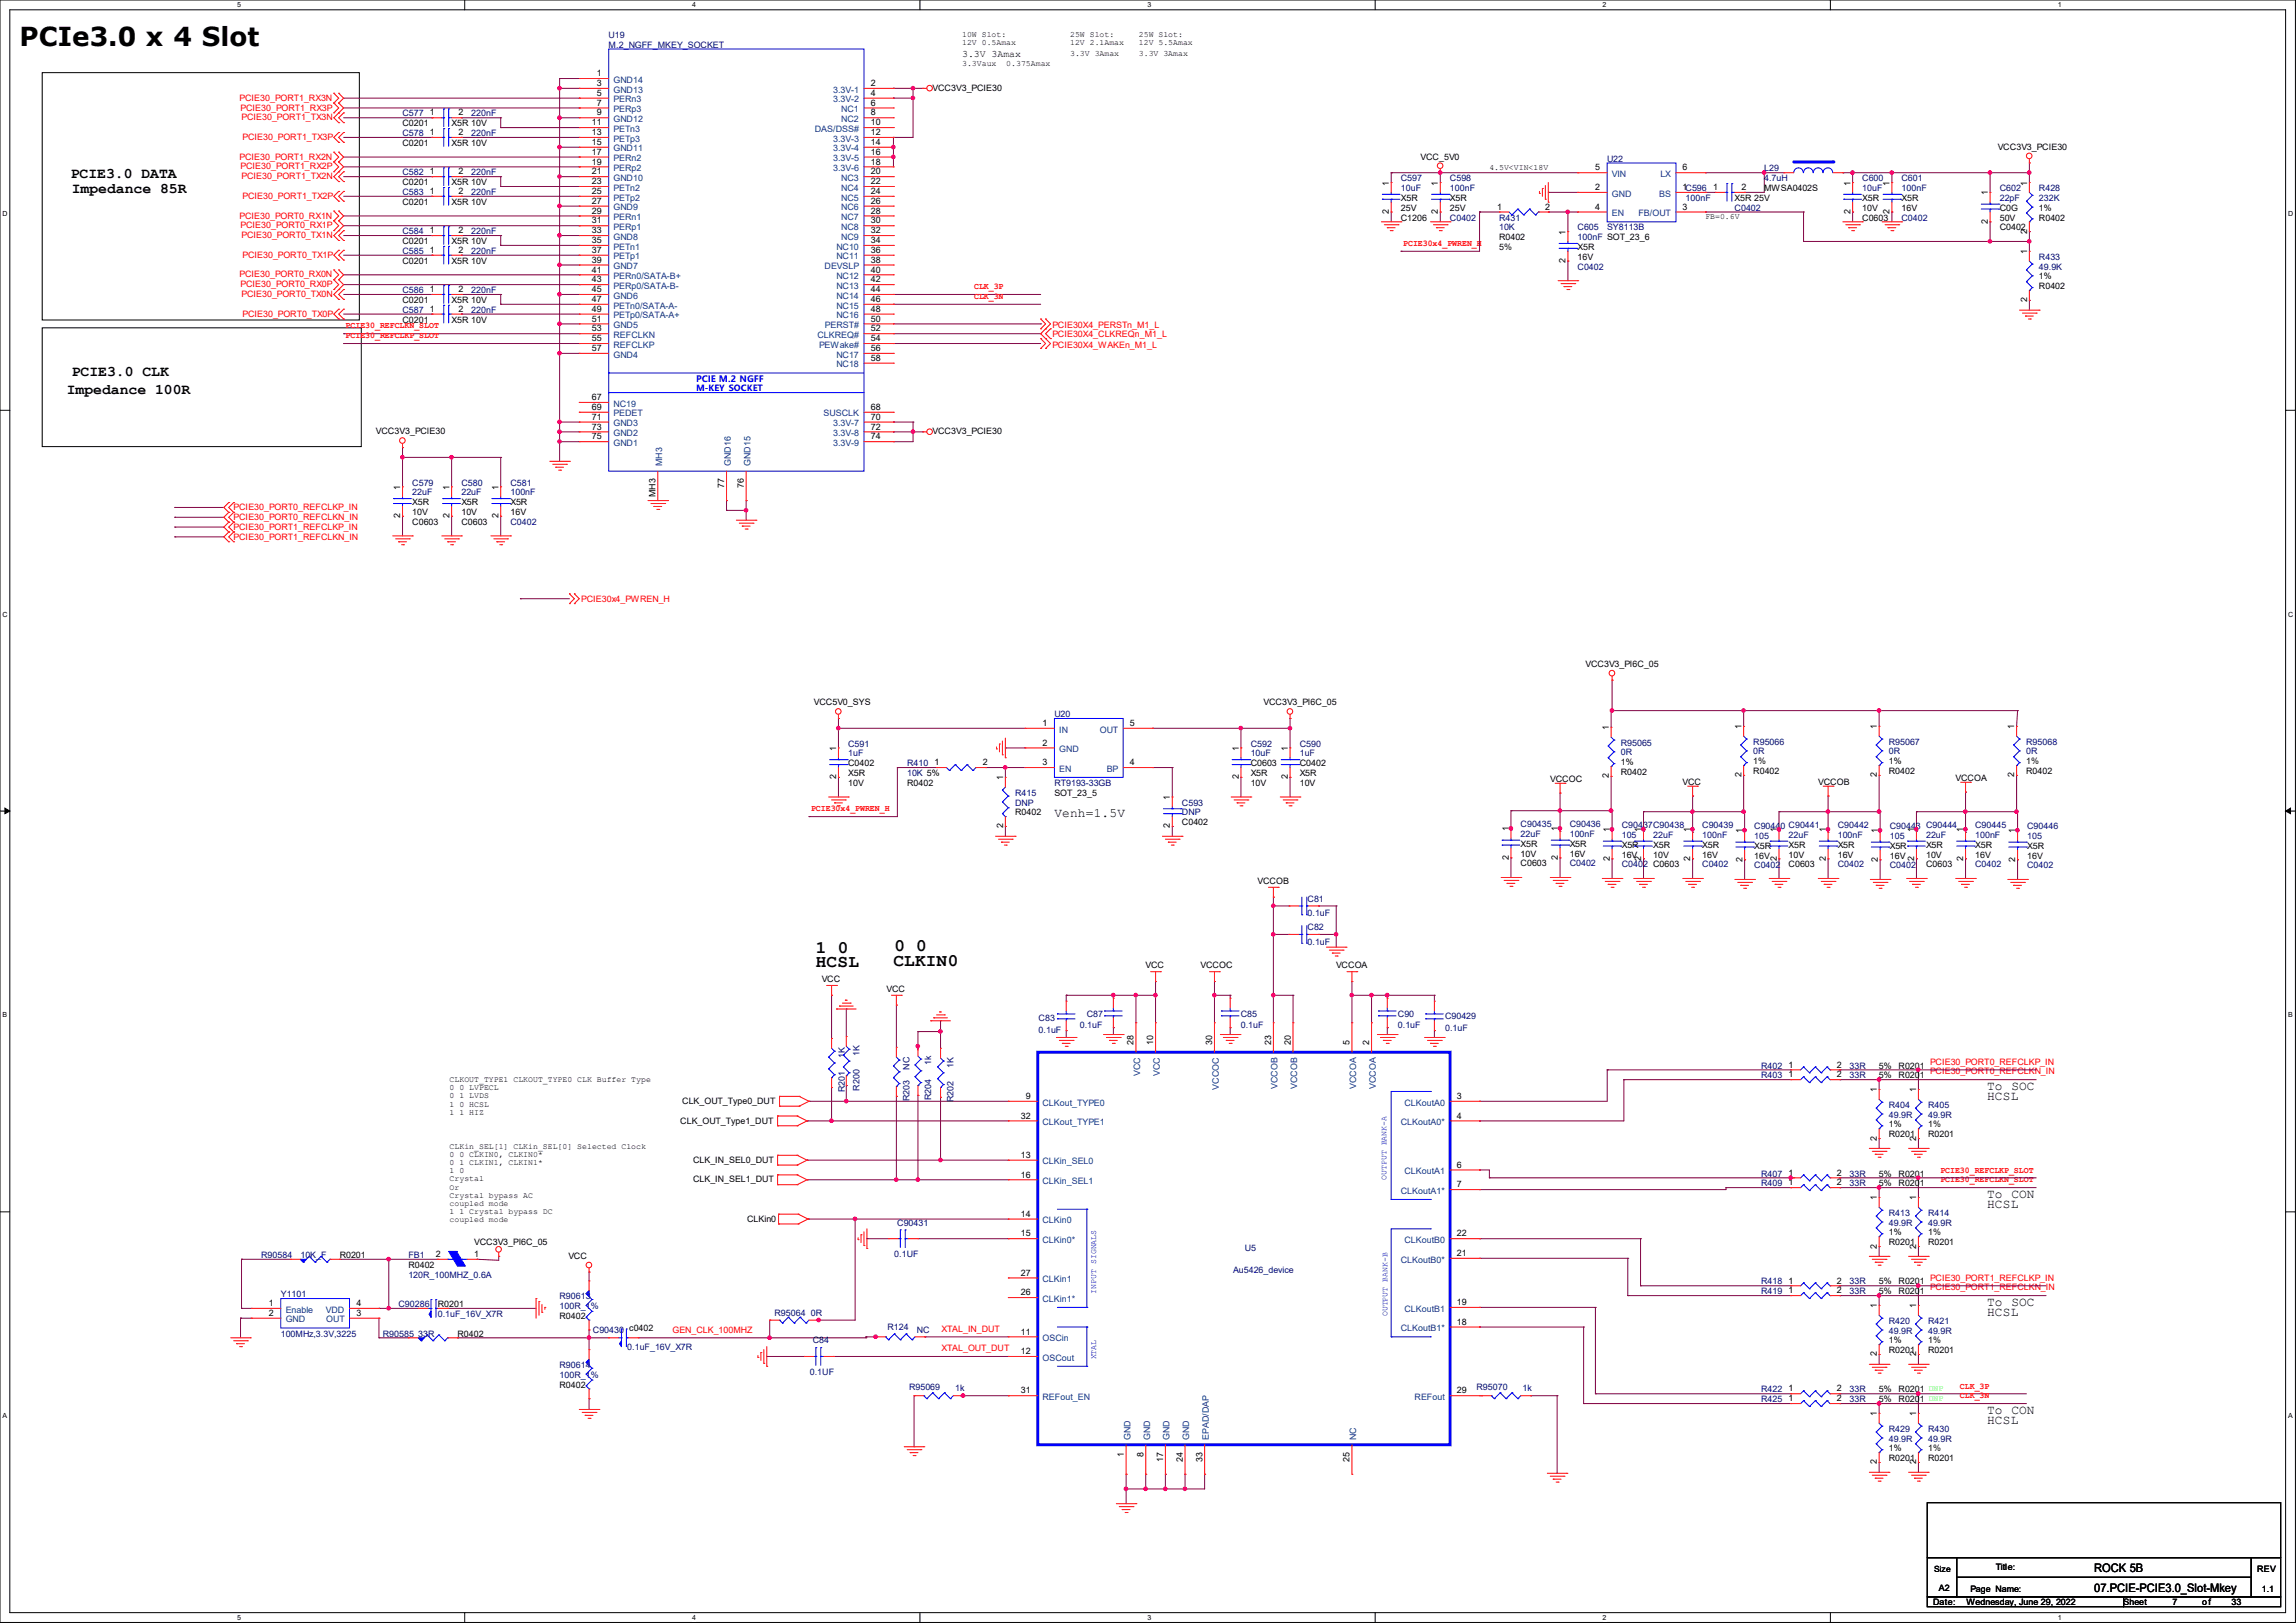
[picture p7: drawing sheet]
<svg xmlns="http://www.w3.org/2000/svg" width="297mm" height="210mm" viewBox="0 0 297 210" stroke-linecap="round" stroke-linejoin="round" font-family="sans-serif">
<defs><g id="words">
<text font-size="3.4" x="2.5" y="6">PCIe3.0 x 4 Slot</text>
<g font-size="2.3">
<text x="105.5" y="125.2">HCSL</text>
<text x="105.5" y="123.3">1 0</text>
<text x="115.6" y="124.9">CLKIN0</text>
<text x="115.7" y="123">0 0</text>
</g>
<g font-size="1.9">
<text x="9.1" y="23.1">PCIE3.0 DATA</text>
<text x="9.3" y="25">Impedance 85R</text>
<text x="8.6" y="51">Impedance 100R</text>
<text x="9.3" y="48.6">PCIE3.0 CLK</text>
</g>
<g font-size="1.7">
<text x="136.4" y="105.7">Venh=1.5V</text>
<text x="257" y="142.3">HCSL</text>
<text x="257" y="141">To</text>
<text x="260.2" y="141">SOC</text>
<text x="257" y="155">To</text>
<text x="260.2" y="155">CON</text>
<text x="257" y="156.3">HCSL</text>
<text x="257" y="170.2">HCSL</text>
<text x="257" y="169">To</text>
<text x="260.2" y="169">SOC</text>
<text x="257" y="182.9">To</text>
<text x="257" y="184.2">HCSL</text>
<text x="260.2" y="182.9">CON</text>
</g>
<g font-size="1.5">
<text x="270.9" y="203.5">ROCK 5B</text>
<text x="270.9" y="206">07.PCIE-PCIE3.0_Slot-Mkey</text>
</g>
<text font-size="1.3" x="124.5" y="7.4">3.3V 3Amax</text>
<g font-size="1.1" fill="#000080">
<text x="78.7" y="4.9">U19</text>
<text x="78.7" y="6.2">M.2_NGFF_MKEY_SOCKET</text>
<text x="52.1" y="17.6">C578</text>
<text x="52.1" y="15.1">C577</text>
<text x="61" y="17.6">220nF</text>
<text x="61" y="15.1">220nF</text>
<text x="52.1" y="22.7">C582</text>
<text x="61" y="22.7">220nF</text>
<text x="181.2" y="23.5">C597</text>
<text x="187.6" y="23.5">C598</text>
<text x="207.9" y="20.9">U22</text>
<text x="228.2" y="22.2">L29</text>
<text x="228.2" y="23.5">4.7uH</text>
<text x="240.9" y="23.5">C600</text>
<text x="246" y="23.5">C601</text>
<text x="52.1" y="25.2">C583</text>
<text x="61" y="25.2">220nF</text>
<text x="181.2" y="24.7">10uF</text>
<text x="187.6" y="24.7">100nF</text>
<text x="187.6" y="28.5">C0402</text>
<text x="193.9" y="28.5">R431</text>
<text x="193.9" y="29.8">10K</text>
<text x="204.1" y="29.8">C605</text>
<text x="207.9" y="29.8">SY8113B</text>
<text x="218" y="26">100nF</text>
<text x="224.4" y="27.3">C0402</text>
<text x="240.9" y="24.7">10uF</text>
<text x="246" y="24.7">100nF</text>
<text x="246" y="28.5">C0402</text>
<text x="258.7" y="24.7">C602</text>
<text x="258.7" y="26">22pF</text>
<text x="263.8" y="24.7">R428</text>
<text x="263.8" y="26">232K</text>
<text x="52.1" y="30.3">C584</text>
<text x="52.1" y="32.9">C585</text>
<text x="61" y="30.3">220nF</text>
<text x="61" y="32.9">220nF</text>
<text x="204.1" y="31.1">100nF SOT_23_6</text>
<text x="204.1" y="34.9">C0402</text>
<text x="263.8" y="33.6">R433</text>
<text x="263.8" y="34.9">49.9K</text>
<text x="52.1" y="40.5">C587</text>
<text x="52.1" y="37.9">C586</text>
<text x="61" y="40.5">220nF</text>
<text x="61" y="37.9">220nF</text>
<text x="53.3" y="62.8">C579</text>
<text x="53.3" y="64.1">22uF</text>
<text x="59.7" y="62.8">C580</text>
<text x="59.7" y="64.1">22uF</text>
<text x="66" y="62.8">C581</text>
<text x="66" y="64.1">100nF</text>
<text x="66" y="67.9">C0402</text>
<text x="136.4" y="92.8">U20</text>
<text x="109.7" y="96.6">C591</text>
<text x="109.7" y="97.9">1uF</text>
<text x="117.3" y="99.1">R410</text>
<text x="117.3" y="100.4">10K 5%</text>
<text x="136.4" y="101.7">RT9193-33GB</text>
<text x="161.8" y="96.6">C592</text>
<text x="161.8" y="97.9">10uF</text>
<text x="168.1" y="96.6">C590</text>
<text x="168.1" y="97.9">1uF</text>
<text x="209.7" y="96.5">R95065</text>
<text x="209.7" y="97.7">0R</text>
<text x="226.8" y="96.4">R95066</text>
<text x="226.8" y="97.6">0R</text>
<text x="244.3" y="96.4">R95067</text>
<text x="244.3" y="97.6">0R</text>
<text x="262.1" y="96.4">R95068</text>
<text x="262.1" y="97.6">0R</text>
<text x="131.3" y="103">R415</text>
<text x="131.3" y="104.2">DNP</text>
<text x="152.9" y="104.2">C593</text>
<text x="152.9" y="105.5">DNP</text>
<text x="196.7" y="107">C90435</text>
<text x="203.1" y="107">C90436</text>
<text x="209.8" y="107.1">C90437C90438</text>
<text x="220.2" y="107.1">C90439</text>
<text x="226.9" y="107.3">C90440 C90441</text>
<text x="237.7" y="107.1">C90442</text>
<text x="244.5" y="107.3">C90443 C90444</text>
<text x="255.5" y="107.1">C90445</text>
<text x="262.2" y="107.3">C90446</text>
<text x="196.7" y="108.3">22uF</text>
<text x="203.1" y="108.3">100nF</text>
<text x="203.1" y="112.1">C0402</text>
<text x="209.8" y="108.4">105</text>
<text x="209.8" y="112.2">C0402 C0603</text>
<text x="213.8" y="108.4">22uF</text>
<text x="220.2" y="108.4">100nF</text>
<text x="220.2" y="112.2">C0402</text>
<text x="226.9" y="108.5">105</text>
<text x="226.9" y="112.4">C0402</text>
<text x="231.4" y="108.4">22uF</text>
<text x="237.7" y="108.4">100nF</text>
<text x="237.7" y="112.2">C0402</text>
<text x="244.5" y="108.5">105</text>
<text x="244.5" y="112.4">C0402</text>
<text x="249.2" y="108.4">22uF</text>
<text x="255.5" y="108.4">100nF</text>
<text x="255.5" y="112.2">C0402</text>
<text x="262.2" y="108.5">105</text>
<text x="262.2" y="112.4">C0402</text>
<text x="169.1" y="116.7">C81</text>
<text x="169.1" y="118.6">0.1uF</text>
<text x="169.1" y="120.4">C82</text>
<text x="169.1" y="122.3">0.1uF</text>
<text x="140.6" y="131.5">C87</text>
<text x="160.5" y="131.5">C85</text>
<text x="180.8" y="131.5">C90</text>
<text x="186.9" y="131.9">C90429</text>
<text x="109.3" y="136.9" transform="rotate(-90 109.3 136.9)">1K</text>
<text x="111.2" y="136.7" transform="rotate(-90 111.2 136.7)">1K</text>
<text x="120.4" y="137.8" transform="rotate(-90 120.4 137.8)">1k</text>
<text x="134.4" y="132.2">C83</text>
<text x="134.4" y="133.7">0.1uF</text>
<text x="139.7" y="133.1">0.1uF</text>
<text x="160.5" y="133.1">0.1uF</text>
<text x="180.8" y="133.1">0.1uF</text>
<text x="186.9" y="133.4">0.1uF</text>
<text x="109.3" y="141.4" transform="rotate(-90 109.3 141.4)">R201</text>
<text x="111.2" y="141.1" transform="rotate(-90 111.2 141.1)">R200</text>
<text x="117.6" y="142.5" transform="rotate(-90 117.6 142.5)">R203</text>
<text x="117.6" y="138.4" transform="rotate(-90 117.6 138.4)">NC</text>
<text x="120.4" y="142.4" transform="rotate(-90 120.4 142.4)">R204</text>
<text x="123.4" y="142.6" transform="rotate(-90 123.4 142.6)">R202</text>
<text x="123.4" y="138.2" transform="rotate(-90 123.4 138.2)">1K</text>
<text x="227.8" y="139.5">R403</text>
<text x="227.8" y="138.3">R402</text>
<text x="239.2" y="139.5">33R</text>
<text x="239.2" y="138.3">33R</text>
<text x="244.3" y="143.3">R404</text>
<text x="249.4" y="143.3">R405</text>
<text x="244.3" y="144.6">49.9R</text>
<text x="249.4" y="144.6">49.9R</text>
<text x="227.8" y="153.5">R409</text>
<text x="227.8" y="152.2">R407</text>
<text x="239.2" y="153.5">33R</text>
<text x="239.2" y="152.2">33R</text>
<text x="116.1" y="158.6">C90431</text>
<text x="161" y="161.9">U5</text>
<text x="244.3" y="157.3">R413</text>
<text x="244.3" y="158.6">49.9R</text>
<text x="249.4" y="157.3">R414</text>
<text x="249.4" y="158.6">49.9R</text>
<text x="33.8" y="162.8">R90584</text>
<text x="36.3" y="167.9">Y1101</text>
<text x="38.9" y="162.8">10K_F</text>
<text x="52.8" y="162.8">FB1</text>
<text x="52.8" y="165.3">120R_100MHZ_0.6A</text>
<text x="115.7" y="162.6">0.1UF</text>
<text x="159.5" y="164.7">Au5426_device</text>
<text x="227.8" y="166.2">R418</text>
<text x="227.8" y="167.5">R419</text>
<text x="239.2" y="166.2">33R</text>
<text x="239.2" y="167.5">33R</text>
<text x="36.3" y="172.9">100MHz,3.3V,3225</text>
<text x="49.5" y="173.1">R90585</text>
<text x="51.6" y="169.1">C90286</text>
<text x="54.1" y="172.9">33R</text>
<text x="56.6" y="170.4">0.1uF_16V_X7R</text>
<text x="72.4" y="169.4">100R_1%</text>
<text x="72.4" y="168.1">R90613</text>
<text x="76.7" y="172.4">C90430</text>
<text x="100.2" y="170.3">R95064</text>
<text x="104.9" y="170.3">0R</text>
<text x="105.1" y="173.8">C84</text>
<text x="114.8" y="172">R124</text>
<text x="118.6" y="172.4">NC</text>
<text x="244.3" y="171.3">R420</text>
<text x="244.3" y="172.6">49.9R</text>
<text x="249.4" y="171.3">R421</text>
<text x="249.4" y="172.6">49.9R</text>
<text x="72.4" y="178.3">100R_1%</text>
<text x="72.4" y="177">R90614</text>
<text x="81.1" y="174.7">0.1uF_16V_X7R</text>
<text x="104.8" y="177.9">0.1UF</text>
<text x="117.6" y="179.8">R95069</text>
<text x="191" y="179.8">R95070</text>
<text x="123.6" y="180">1k</text>
<text x="197" y="180">1k</text>
<text x="227.8" y="181.4">R425</text>
<text x="227.8" y="180.2">R422</text>
<text x="239.2" y="181.4">33R</text>
<text x="239.2" y="180.2">33R</text>
<text x="244.3" y="185.3">R429</text>
<text x="249.4" y="185.3">R430</text>
<text x="244.3" y="186.5">49.9R</text>
<text x="249.4" y="186.5">49.9R</text>
</g>
<g font-size="1.1">
<text x="124.5" y="4.7">10W Slot:</text>
<text x="124.5" y="5.8">12V 0.5Amax</text>
<text x="138.4" y="4.7">25W Slot:</text>
<text x="138.4" y="5.8">12V 2.1Amax</text>
<text x="147.3" y="4.7">25W Slot:</text>
<text x="147.3" y="5.8">12V 5.5Amax</text>
<text x="77.2" y="9.9">1</text>
<text x="77.2" y="11.1">3</text>
<text x="112.6" y="11.1">2</text>
<text x="120.6" y="11.8">VCC3V3_PCIE30</text>
<text x="124.5" y="8.6">3.3Vaux</text>
<text x="130.2" y="8.6">0.375Amax</text>
<text x="138.4" y="7.3">3.3V 3Amax</text>
<text x="147.3" y="7.3">3.3V 3Amax</text>
<text x="52.1" y="16.3">C0201</text>
<text x="55.6" y="17.5">1</text>
<text x="55.6" y="14.9">1</text>
<text x="58.4" y="16.3">X5R 10V</text>
<text x="59.3" y="17.5">2</text>
<text x="59.3" y="14.9">2</text>
<text x="76.6" y="16.2">11</text>
<text x="76.6" y="17.5">13</text>
<text x="77.2" y="12.4">5</text>
<text x="77.2" y="13.7">7</text>
<text x="77.2" y="14.9">9</text>
<text x="112.6" y="12.4">4</text>
<text x="112.6" y="13.7">6</text>
<text x="112.6" y="14.9">8</text>
<text x="112.6" y="16.2">10</text>
<text x="112.6" y="17.5">12</text>
<text x="52.1" y="18.9">C0201</text>
<text x="52.1" y="24">C0201</text>
<text x="55.6" y="22.6">1</text>
<text x="58.4" y="18.9">X5R 10V</text>
<text x="58.4" y="24">X5R 10V</text>
<text x="59.3" y="22.6">2</text>
<text x="76.6" y="18.8">15</text>
<text x="76.6" y="20">17</text>
<text x="76.6" y="21.3">19</text>
<text x="76.6" y="22.6">21</text>
<text x="76.6" y="23.8">23</text>
<text x="112.6" y="18.8">14</text>
<text x="112.6" y="20">16</text>
<text x="112.6" y="21.3">18</text>
<text x="112.6" y="22.6">20</text>
<text x="112.6" y="23.8">22</text>
<text x="183.8" y="20.7">VCC_5V0</text>
<text x="192.7" y="22">4.5V&lt;VIN&lt;18V</text>
<text x="206.4" y="22.1">5</text>
<text x="217.7" y="22.1">6</text>
<text x="258.4" y="19.4">VCC3V3_PCIE30</text>
<text x="52.1" y="26.5">C0201</text>
<text x="55.6" y="25.1">1</text>
<text x="58.4" y="26.5">X5R 10V</text>
<text x="59.3" y="25.1">2</text>
<text x="76.6" y="25.1">25</text>
<text x="76.6" y="26.4">27</text>
<text x="76.6" y="27.6">29</text>
<text x="76.6" y="28.9">31</text>
<text x="112.6" y="25.1">24</text>
<text x="112.6" y="26.4">26</text>
<text x="112.6" y="27.6">28</text>
<text x="112.6" y="28.9">30</text>
<text x="179.7" y="27.7" transform="rotate(-90 179.7 27.7)">2</text>
<text x="179.7" y="24" transform="rotate(-90 179.7 24)">1</text>
<text x="181.2" y="28.5">C1206</text>
<text x="181.2" y="26">X5R</text>
<text x="181.2" y="27.3">25V</text>
<text x="186" y="27.7" transform="rotate(-90 186 27.7)">2</text>
<text x="186" y="24" transform="rotate(-90 186 24)">1</text>
<text x="187.6" y="26">X5R</text>
<text x="187.6" y="27.3">25V</text>
<text x="193.7" y="27.1">1</text>
<text x="199.9" y="27.1">2</text>
<text x="206.4" y="27.1">4</text>
<text x="206.4" y="24.6">2</text>
<text x="217.7" y="27.1">3</text>
<text x="217.7" y="24.6">1C596</text>
<text x="220.6" y="28.4">FB=0.6V</text>
<text x="221.6" y="24.6">1</text>
<text x="224.4" y="26">X5R 25V</text>
<text x="225.3" y="24.6">2</text>
<text x="228.2" y="24.7">MWSA0402S</text>
<text x="239.4" y="27.7" transform="rotate(-90 239.4 27.7)">2</text>
<text x="239.4" y="24" transform="rotate(-90 239.4 24)">1</text>
<text x="240.9" y="28.5">C0603</text>
<text x="240.9" y="26">X5R</text>
<text x="240.9" y="27.3">10V</text>
<text x="244.4" y="27.7" transform="rotate(-90 244.4 27.7)">2</text>
<text x="244.4" y="24" transform="rotate(-90 244.4 24)">1</text>
<text x="246" y="26">X5R</text>
<text x="246" y="27.3">16V</text>
<text x="257.1" y="29" transform="rotate(-90 257.1 29)">2</text>
<text x="257.1" y="25.3" transform="rotate(-90 257.1 25.3)">1</text>
<text x="258.7" y="29.8">C0402</text>
<text x="258.7" y="28.5">50V</text>
<text x="258.7" y="27.3">C0G</text>
<text x="262.2" y="24" transform="rotate(-90 262.2 24)">1</text>
<text x="263.8" y="28.5">R0402</text>
<text x="263.8" y="27.3">1%</text>
<text x="52.1" y="31.6">C0201</text>
<text x="52.1" y="34.1">C0201</text>
<text x="55.6" y="30.2">1</text>
<text x="55.6" y="32.7">1</text>
<text x="58.4" y="31.6">X5R 10V</text>
<text x="58.4" y="34.1">X5R 10V</text>
<text x="59.3" y="30.2">2</text>
<text x="59.3" y="32.7">2</text>
<text x="76.6" y="34">39</text>
<text x="76.6" y="32.7">37</text>
<text x="76.6" y="35.3">41</text>
<text x="76.6" y="31.5">35</text>
<text x="76.6" y="30.2">33</text>
<text x="112.6" y="30.2">32</text>
<text x="112.6" y="31.5">34</text>
<text x="112.6" y="32.7">36</text>
<text x="112.6" y="34">38</text>
<text x="112.6" y="35.3">40</text>
<text x="193.9" y="31.1">R0402</text>
<text x="193.9" y="32.3">5%</text>
<text x="202.5" y="34.1" transform="rotate(-90 202.5 34.1)">2</text>
<text x="202.5" y="30.4" transform="rotate(-90 202.5 30.4)">1</text>
<text x="204.1" y="32.3">X5R</text>
<text x="204.1" y="33.6">16V</text>
<text x="262.2" y="32.9" transform="rotate(-90 262.2 32.9)">1</text>
<text x="262.2" y="30.2" transform="rotate(-90 262.2 30.2)">2</text>
<text x="52.1" y="41.7">C0201</text>
<text x="52.1" y="39.2">C0201</text>
<text x="55.6" y="40.3">1</text>
<text x="55.6" y="37.8">1</text>
<text x="58.4" y="41.7">X5R 10V</text>
<text x="58.4" y="39.2">X5R 10V</text>
<text x="59.3" y="40.3">2</text>
<text x="59.3" y="37.8">2</text>
<text x="76.6" y="36.5">43</text>
<text x="76.6" y="37.8">45</text>
<text x="76.6" y="39.1">47</text>
<text x="76.6" y="40.3">49</text>
<text x="76.6" y="41.6">51</text>
<text x="112.6" y="36.5">42</text>
<text x="112.6" y="37.8">44</text>
<text x="112.6" y="39.1">46</text>
<text x="112.6" y="40.3">48</text>
<text x="112.6" y="41.6">50</text>
<text x="262.2" y="39.1" transform="rotate(-90 262.2 39.1)">2</text>
<text x="263.8" y="37.4">R0402</text>
<text x="263.8" y="36.2">1%</text>
<text x="76.6" y="42.9">53</text>
<text x="76.6" y="44.2">55</text>
<text x="76.6" y="45.4">57</text>
<text x="112.6" y="42.9">52</text>
<text x="112.6" y="44.2">54</text>
<text x="112.6" y="45.4">56</text>
<text x="112.6" y="46.7">58</text>
<text x="76.6" y="51.8">67</text>
<text x="76.6" y="53">69</text>
<text x="112.6" y="53">68</text>
<text x="48.6" y="56.2">VCC3V3_PCIE30</text>
<text x="76.6" y="54.3">71</text>
<text x="76.6" y="56.9">75</text>
<text x="76.6" y="55.6">73</text>
<text x="112.6" y="54.3">70</text>
<text x="112.6" y="55.6">72</text>
<text x="112.6" y="56.9">74</text>
<text x="120.6" y="56.2">VCC3V3_PCIE30</text>
<text x="51.8" y="63.4" transform="rotate(-90 51.8 63.4)">1</text>
<text x="53.3" y="65.4">X5R</text>
<text x="58.1" y="63.4" transform="rotate(-90 58.1 63.4)">1</text>
<text x="59.7" y="65.4">X5R</text>
<text x="64.5" y="63.4" transform="rotate(-90 64.5 63.4)">1</text>
<text x="66" y="65.4">X5R</text>
<text x="84.8" y="64.3" transform="rotate(-90 84.8 64.3)">MH3</text>
<text x="93.7" y="63.1" transform="rotate(-90 93.7 63.1)">77</text>
<text x="96.2" y="63.1" transform="rotate(-90 96.2 63.1)">76</text>
<text x="51.8" y="67.1" transform="rotate(-90 51.8 67.1)">2</text>
<text x="53.3" y="67.9">C0603</text>
<text x="53.3" y="66.6">10V</text>
<text x="58.1" y="67.1" transform="rotate(-90 58.1 67.1)">2</text>
<text x="59.7" y="67.9">C0603</text>
<text x="59.7" y="66.6">10V</text>
<text x="64.5" y="67.1" transform="rotate(-90 64.5 67.1)">2</text>
<text x="66" y="66.6">16V</text>
<text x="205.1" y="86.3">VCC3V3_PI6C_05</text>
<text x="105.3" y="91.3">VCC5V0_SYS</text>
<text x="134.9" y="93.9">1</text>
<text x="146.2" y="93.9">5</text>
<text x="163.4" y="91.3">VCC3V3_PI6C_05</text>
<text x="208.1" y="94.5" transform="rotate(-90 208.1 94.5)">1</text>
<text x="225.3" y="94.4" transform="rotate(-90 225.3 94.4)">1</text>
<text x="242.8" y="94.4" transform="rotate(-90 242.8 94.4)">1</text>
<text x="260.6" y="94.4" transform="rotate(-90 260.6 94.4)">1</text>
<text x="108.2" y="100.8" transform="rotate(-90 108.2 100.8)">2</text>
<text x="108.2" y="97.2" transform="rotate(-90 108.2 97.2)">1</text>
<text x="109.7" y="99.1">C0402</text>
<text x="109.7" y="100.4">X5R</text>
<text x="109.7" y="101.7">10V</text>
<text x="117.3" y="101.7">R0402</text>
<text x="120.9" y="99">1</text>
<text x="127.1" y="99">2</text>
<text x="129.8" y="101" transform="rotate(-90 129.8 101)">1</text>
<text x="134.9" y="96.5">2</text>
<text x="134.9" y="99">3</text>
<text x="146.2" y="99">4</text>
<text x="160.2" y="100.8" transform="rotate(-90 160.2 100.8)">2</text>
<text x="160.2" y="97.2" transform="rotate(-90 160.2 97.2)">1</text>
<text x="161.8" y="99.1">C0603</text>
<text x="161.8" y="100.4">X5R</text>
<text x="161.8" y="101.7">10V</text>
<text x="166.6" y="100.8" transform="rotate(-90 166.6 100.8)">2</text>
<text x="166.6" y="97.2" transform="rotate(-90 166.6 97.2)">1</text>
<text x="168.1" y="99.1">C0402</text>
<text x="168.1" y="100.4">X5R</text>
<text x="168.1" y="101.7">10V</text>
<text x="200.5" y="101.2">VCCOC</text>
<text x="208.1" y="100.7" transform="rotate(-90 208.1 100.7)">2</text>
<text x="209.7" y="100.3">R0402</text>
<text x="209.7" y="99">1%</text>
<text x="217.7" y="101.6">VCC</text>
<text x="225.3" y="100.6" transform="rotate(-90 225.3 100.6)">2</text>
<text x="226.8" y="100.2">R0402</text>
<text x="226.8" y="98.9">1%</text>
<text x="235.2" y="101.6">VCCOB</text>
<text x="242.8" y="100.6" transform="rotate(-90 242.8 100.6)">2</text>
<text x="244.3" y="100.2">R0402</text>
<text x="244.3" y="98.9">1%</text>
<text x="253" y="101">VCCOA</text>
<text x="260.6" y="100.6" transform="rotate(-90 260.6 100.6)">2</text>
<text x="262.1" y="100.2">R0402</text>
<text x="262.1" y="98.9">1%</text>
<text x="129.8" y="107.2" transform="rotate(-90 129.8 107.2)">2</text>
<text x="131.3" y="105.5">R0402</text>
<text x="136.4" y="103">SOT_23_5</text>
<text x="151.3" y="107.2" transform="rotate(-90 151.3 107.2)">2</text>
<text x="151.3" y="103.5" transform="rotate(-90 151.3 103.5)">1</text>
<text x="152.9" y="106.8">C0402</text>
<text x="195.2" y="107.6" transform="rotate(-90 195.2 107.6)">1</text>
<text x="201.5" y="107.6" transform="rotate(-90 201.5 107.6)">1</text>
<text x="208.2" y="107.7" transform="rotate(-90 208.2 107.7)">1</text>
<text x="212.3" y="107.7" transform="rotate(-90 212.3 107.7)">1</text>
<text x="218.7" y="107.7" transform="rotate(-90 218.7 107.7)">1</text>
<text x="225.4" y="107.8" transform="rotate(-90 225.4 107.8)">1</text>
<text x="229.8" y="107.7" transform="rotate(-90 229.8 107.7)">1</text>
<text x="236.2" y="107.7" transform="rotate(-90 236.2 107.7)">1</text>
<text x="242.9" y="107.8" transform="rotate(-90 242.9 107.8)">1</text>
<text x="247.6" y="107.7" transform="rotate(-90 247.6 107.7)">1</text>
<text x="254" y="107.7" transform="rotate(-90 254 107.7)">1</text>
<text x="260.7" y="107.8" transform="rotate(-90 260.7 107.8)">1</text>
<text x="195.2" y="111.3" transform="rotate(-90 195.2 111.3)">2</text>
<text x="196.7" y="112.1">C0603</text>
<text x="196.7" y="109.6">X5R</text>
<text x="196.7" y="110.8">10V</text>
<text x="201.5" y="111.3" transform="rotate(-90 201.5 111.3)">2</text>
<text x="203.1" y="109.6">X5R</text>
<text x="203.1" y="110.8">16V</text>
<text x="208.2" y="111.4" transform="rotate(-90 208.2 111.4)">2</text>
<text x="209.8" y="109.7">X5R</text>
<text x="209.8" y="111">16V</text>
<text x="212.3" y="111.4" transform="rotate(-90 212.3 111.4)">2</text>
<text x="213.8" y="109.7">X5R</text>
<text x="213.8" y="111">10V</text>
<text x="218.7" y="111.4" transform="rotate(-90 218.7 111.4)">2</text>
<text x="220.2" y="109.7">X5R</text>
<text x="220.2" y="111">16V</text>
<text x="225.4" y="111.5" transform="rotate(-90 225.4 111.5)">2</text>
<text x="226.9" y="109.8">X5R</text>
<text x="226.9" y="111.1">16V</text>
<text x="229.8" y="111.4" transform="rotate(-90 229.8 111.4)">2</text>
<text x="231.4" y="112.2">C0603</text>
<text x="231.4" y="109.7">X5R</text>
<text x="231.4" y="111">10V</text>
<text x="236.2" y="111.4" transform="rotate(-90 236.2 111.4)">2</text>
<text x="237.7" y="109.7">X5R</text>
<text x="237.7" y="111">16V</text>
<text x="242.9" y="111.5" transform="rotate(-90 242.9 111.5)">2</text>
<text x="244.5" y="109.8">X5R</text>
<text x="244.5" y="111.1">16V</text>
<text x="247.6" y="111.4" transform="rotate(-90 247.6 111.4)">2</text>
<text x="249.2" y="112.2">C0603</text>
<text x="249.2" y="109.7">X5R</text>
<text x="249.2" y="111">10V</text>
<text x="254" y="111.4" transform="rotate(-90 254 111.4)">2</text>
<text x="255.5" y="109.7">X5R</text>
<text x="255.5" y="111">16V</text>
<text x="260.7" y="111.5" transform="rotate(-90 260.7 111.5)">2</text>
<text x="262.2" y="109.8">X5R</text>
<text x="262.2" y="111.1">16V</text>
<text x="162.7" y="114.4">VCCOB</text>
<text x="148.2" y="125.3">VCC</text>
<text x="155.3" y="125.3">VCCOC</text>
<text x="172.8" y="125.3">VCCOA</text>
<text x="106.3" y="127.1">VCC</text>
<text x="114.7" y="128.4">VCC</text>
<text x="146.6" y="135.3" transform="rotate(-90 146.6 135.3)">28</text>
<text x="149.2" y="135.3" transform="rotate(-90 149.2 135.3)">10</text>
<text x="156.8" y="135.3" transform="rotate(-90 156.8 135.3)">30</text>
<text x="164.4" y="135.3" transform="rotate(-90 164.4 135.3)">23</text>
<text x="167" y="135.3" transform="rotate(-90 167 135.3)">20</text>
<text x="174.6" y="135.3" transform="rotate(-90 174.6 135.3)">5</text>
<text x="177.1" y="135.3" transform="rotate(-90 177.1 135.3)">2</text>
<text x="58.2" y="140">CLKOUT_TYPE1 CLKOUT_TYPE0 CLK Buffer Type</text>
<text x="58.2" y="141.1">0 0 LVPECL</text>
<text x="58.2" y="142.1">0 1 LVDS</text>
<text x="58.2" y="143.2">1 0 HCSL</text>
<text x="88.3" y="142.8">CLK_OUT_Type0_DUT</text>
<text x="132.7" y="142.2">9</text>
<text x="188.5" y="142.2">3</text>
<text x="231.4" y="139.4">1</text>
<text x="231.4" y="138.1">1</text>
<text x="237.6" y="139.4">2</text>
<text x="237.6" y="138.1">2</text>
<text x="242.8" y="141.4" transform="rotate(-90 242.8 141.4)">1</text>
<text x="243.1" y="139.5">5%</text>
<text x="243.1" y="138.3">5%</text>
<text x="245.6" y="139.5">R0201</text>
<text x="245.6" y="138.3">R0201</text>
<text x="247.9" y="141.4" transform="rotate(-90 247.9 141.4)">1</text>
<text x="58.2" y="148.6">CLKin_SEL[1] CLKin_SEL[0] Selected Clock</text>
<text x="58.2" y="149.7">0 0 CLKIN0, CLKIN0*</text>
<text x="58.2" y="144.2">1 1 HIZ</text>
<text x="88" y="145.4">CLK_OUT_Type1_DUT</text>
<text x="132.1" y="149.8">13</text>
<text x="132.1" y="144.7">32</text>
<text x="188.5" y="144.7">4</text>
<text x="242.8" y="147.6" transform="rotate(-90 242.8 147.6)">2</text>
<text x="244.3" y="147.2">R0201</text>
<text x="244.3" y="145.9">1%</text>
<text x="247.9" y="147.6" transform="rotate(-90 247.9 147.6)">2</text>
<text x="249.4" y="147.2">R0201</text>
<text x="249.4" y="145.9">1%</text>
<text x="58.2" y="150.7">0 1 CLKIN1, CLKIN1*</text>
<text x="58.2" y="151.8">1 0</text>
<text x="58.2" y="152.9">Crystal</text>
<text x="58.2" y="153.9">Or</text>
<text x="58.2" y="155">Crystal bypass AC</text>
<text x="89.7" y="150.5">CLK_IN_SEL0_DUT</text>
<text x="89.7" y="153">CLK_IN_SEL1_DUT</text>
<text x="132.1" y="152.4">16</text>
<text x="188.5" y="151.1">6</text>
<text x="188.5" y="153.6">7</text>
<text x="231.4" y="153.4">1</text>
<text x="231.4" y="152.1">1</text>
<text x="237.6" y="153.4">2</text>
<text x="237.6" y="152.1">2</text>
<text x="242.8" y="155.3" transform="rotate(-90 242.8 155.3)">1</text>
<text x="243.1" y="153.5">5%</text>
<text x="243.1" y="152.2">5%</text>
<text x="245.6" y="153.5">R0201</text>
<text x="245.6" y="152.2">R0201</text>
<text x="247.9" y="155.3" transform="rotate(-90 247.9 155.3)">1</text>
<text x="58.2" y="156">coupled mode</text>
<text x="58.2" y="157.1">1 1 Crystal bypass DC</text>
<text x="58.2" y="158.2">coupled mode</text>
<text x="61.3" y="161.1">VCC3V3_PI6C_05</text>
<text x="96.6" y="158.1">CLKin0</text>
<text x="132.1" y="157.4">14</text>
<text x="132.1" y="160">15</text>
<text x="188.5" y="160">22</text>
<text x="242.8" y="161.5" transform="rotate(-90 242.8 161.5)">2</text>
<text x="244.3" y="161.1">R0201</text>
<text x="244.3" y="159.9">1%</text>
<text x="247.9" y="161.5" transform="rotate(-90 247.9 161.5)">2</text>
<text x="249.4" y="161.1">R0201</text>
<text x="249.4" y="159.9">1%</text>
<text x="43.9" y="162.8">R0201</text>
<text x="52.8" y="164">R0402</text>
<text x="56.4" y="162.6">2</text>
<text x="61.3" y="162.6">1</text>
<text x="73.5" y="162.9">VCC</text>
<text x="132.1" y="165.1">27</text>
<text x="132.1" y="167.6">26</text>
<text x="188.5" y="162.5">21</text>
<text x="231.4" y="166.1">1</text>
<text x="231.4" y="167.3">1</text>
<text x="237.6" y="166.1">2</text>
<text x="237.6" y="167.3">2</text>
<text x="243.1" y="166.2">5%</text>
<text x="243.1" y="167.5">5%</text>
<text x="245.6" y="166.2">R0201</text>
<text x="245.6" y="167.5">R0201</text>
<text x="34.8" y="169">1</text>
<text x="34.8" y="170.3">2</text>
<text x="46.1" y="170.3">3</text>
<text x="46.1" y="169">4</text>
<text x="56.6" y="169.1">R0201</text>
<text x="59.2" y="172.9">R0402</text>
<text x="72.4" y="170.6">R0402</text>
<text x="81.4" y="172.2">c0402</text>
<text x="132.1" y="172.7">11</text>
<text x="188.5" y="168.9">19</text>
<text x="188.5" y="171.4">18</text>
<text x="242.8" y="169.3" transform="rotate(-90 242.8 169.3)">1</text>
<text x="244.3" y="173.8">1%</text>
<text x="247.9" y="169.3" transform="rotate(-90 247.9 169.3)">1</text>
<text x="249.4" y="173.8">1%</text>
<text x="72.4" y="179.5">R0402</text>
<text x="132.1" y="175.2">12</text>
<text x="242.8" y="175.5" transform="rotate(-90 242.8 175.5)">2</text>
<text x="244.3" y="175.1">R0201</text>
<text x="247.9" y="175.5" transform="rotate(-90 247.9 175.5)">2</text>
<text x="249.4" y="175.1">R0201</text>
<text x="132.1" y="180.3">31</text>
<text x="188.5" y="180.3">29</text>
<text x="231.4" y="181.3">1</text>
<text x="231.4" y="180">1</text>
<text x="237.6" y="181.3">2</text>
<text x="237.6" y="180">2</text>
<text x="242.8" y="183.3" transform="rotate(-90 242.8 183.3)">1</text>
<text x="243.1" y="181.4">5%</text>
<text x="243.1" y="180.2">5%</text>
<text x="245.6" y="181.4">R0201 DNP</text>
<text x="245.6" y="180.2">R0201 DNP</text>
<text x="247.9" y="183.3" transform="rotate(-90 247.9 183.3)">1</text>
<text x="145.4" y="188.5" transform="rotate(-90 145.4 188.5)">1</text>
<text x="147.9" y="188.5" transform="rotate(-90 147.9 188.5)">8</text>
<text x="150.5" y="189.1" transform="rotate(-90 150.5 189.1)">17</text>
<text x="153" y="189.1" transform="rotate(-90 153 189.1)">24</text>
<text x="155.5" y="189.1" transform="rotate(-90 155.5 189.1)">33</text>
<text x="174.6" y="189.1" transform="rotate(-90 174.6 189.1)">25</text>
<text x="242.8" y="189.5" transform="rotate(-90 242.8 189.5)">2</text>
<text x="244.3" y="189.1">R0201</text>
<text x="244.3" y="187.8">1%</text>
<text x="247.9" y="189.5" transform="rotate(-90 247.9 189.5)">2</text>
<text x="249.4" y="189.1">R0201</text>
<text x="249.4" y="187.8">1%</text>
<text x="250.2" y="203.4">Size</text>
<text x="258.2" y="203.2">Title:</text>
<text x="292" y="203.4">REV</text>
<text x="250.1" y="207.7">Date:</text>
<text x="250.8" y="205.8">A2</text>
<text x="254.4" y="207.7">Wednesday, June 29, 2022</text>
<text x="254.9" y="206">Page Name:</text>
<text x="274.7" y="207.7">Sheet</text>
<text x="281" y="207.7">7</text>
<text x="284.9" y="207.7">o f</text>
<text x="288.6" y="207.7">33</text>
<text x="292.6" y="206">1.1</text>
</g>
<g font-size="1.1" fill="#004080">
<text x="79.4" y="10.7">GND14</text>
<text x="79.4" y="12">GND13</text>
<text x="107.8" y="12">3.3V-1</text>
<text x="79.4" y="13.3">PERn3</text>
<text x="79.4" y="14.5">PERp3</text>
<text x="79.4" y="15.8">GND12</text>
<text x="79.4" y="17.1">PETn3</text>
<text x="105.4" y="17.1">DAS/DSS#</text>
<text x="107.8" y="13.3">3.3V-2</text>
<text x="108.8" y="14.5">NC1</text>
<text x="108.8" y="15.8">NC2</text>
<text x="79.4" y="18.3">PETp3</text>
<text x="79.4" y="19.6">GND11</text>
<text x="79.4" y="20.9">PERn2</text>
<text x="79.4" y="22.1">PERp2</text>
<text x="79.4" y="23.4">GND10</text>
<text x="107.8" y="18.3">3.3V-3</text>
<text x="107.8" y="19.6">3.3V-4</text>
<text x="107.8" y="20.9">3.3V-5</text>
<text x="107.8" y="22.1">3.3V-6</text>
<text x="108.8" y="23.4">NC3</text>
<text x="208.5" y="22.9">VIN</text>
<text x="214.8" y="22.9">LX</text>
<text x="79.4" y="24.7">PETn2</text>
<text x="79.4" y="26">PETp2</text>
<text x="79.4" y="27.2">GND9</text>
<text x="79.4" y="28.5">PERn1</text>
<text x="79.4" y="29.8">PERp1</text>
<text x="108.8" y="24.7">NC4</text>
<text x="108.8" y="26">NC5</text>
<text x="108.8" y="27.2">NC6</text>
<text x="108.8" y="28.5">NC7</text>
<text x="108.8" y="29.8">NC8</text>
<text x="208.5" y="28">EN</text>
<text x="208.5" y="25.4">GND</text>
<text x="211.9" y="28">FB/OUT</text>
<text x="214.6" y="25.4">BS</text>
<text x="79.4" y="34.8">GND7</text>
<text x="79.4" y="33.6">PETp1</text>
<text x="79.4" y="32.3">PETn1</text>
<text x="79.4" y="31">GND8</text>
<text x="106.7" y="34.8">DEVSLP</text>
<text x="108.2" y="32.3">NC10</text>
<text x="108.2" y="33.6">NC11</text>
<text x="108.8" y="31">NC9</text>
<text x="79.4" y="36.1">PERn0/SATA-B+</text>
<text x="79.4" y="37.4">PERp0/SATA-B-</text>
<text x="79.4" y="38.7">GND6</text>
<text x="79.4" y="39.9">PETn0/SATA-A-</text>
<text x="79.4" y="41.2">PETp0/SATA-A+</text>
<text x="108.2" y="36.1">NC12</text>
<text x="108.2" y="37.4">NC13</text>
<text x="108.2" y="38.7">NC14</text>
<text x="108.2" y="39.9">NC15</text>
<text x="108.2" y="41.2">NC16</text>
<text x="79.4" y="42.5">GND5</text>
<text x="79.4" y="43.7">REFCLKN</text>
<text x="79.4" y="45">REFCLKP</text>
<text x="79.4" y="46.3">GND4</text>
<text x="105.7" y="43.7">CLKREQ#</text>
<text x="106" y="45">PEWake#</text>
<text x="106.7" y="42.5">PERST#</text>
<text x="108.2" y="46.3">NC17</text>
<text x="108.2" y="47.5">NC18</text>
<text x="79.4" y="52.6">NC19</text>
<text x="79.4" y="53.9">PEDET</text>
<text x="106.5" y="53.9">SUSCLK</text>
<text x="79.4" y="55.2">GND3</text>
<text x="79.4" y="57.7">GND1</text>
<text x="79.4" y="56.4">GND2</text>
<text x="107.8" y="55.2">3.3V-7</text>
<text x="107.8" y="56.4">3.3V-8</text>
<text x="107.8" y="57.7">3.3V-9</text>
<text x="85.6" y="60.3" transform="rotate(-90 85.6 60.3)">MH3</text>
<text x="94.5" y="60.3" transform="rotate(-90 94.5 60.3)">GND16</text>
<text x="97.1" y="60.3" transform="rotate(-90 97.1 60.3)">GND15</text>
<text x="137" y="94.8">IN</text>
<text x="142.3" y="94.8">OUT</text>
<text x="137" y="97.3">GND</text>
<text x="137" y="99.9">EN</text>
<text x="143.2" y="99.9">BP</text>
<text x="134.9" y="143">CLKout_TYPE0</text>
<text x="147.5" y="139.2" transform="rotate(-90 147.5 139.2)">VCC</text>
<text x="150" y="139.2" transform="rotate(-90 150 139.2)">VCC</text>
<text x="157.6" y="141" transform="rotate(-90 157.6 141)">VCCOC</text>
<text x="165.3" y="140.9" transform="rotate(-90 165.3 140.9)">VCCOB</text>
<text x="167.8" y="140.9" transform="rotate(-90 167.8 140.9)">VCCOB</text>
<text x="175.4" y="140.9" transform="rotate(-90 175.4 140.9)">VCCOA</text>
<text x="178" y="140.9" transform="rotate(-90 178 140.9)">VCCOA</text>
<text x="181.7" y="143">CLKoutA0</text>
<text x="134.9" y="145.6">CLKout_TYPE1</text>
<text x="181.2" y="145.6">CLKoutA0*</text>
<text x="134.9" y="150.7">CLKin_SEL0</text>
<text x="134.9" y="153.2">CLKin_SEL1</text>
<text x="181.2" y="154.5">CLKoutA1*</text>
<text x="181.7" y="151.9">CLKoutA1</text>
<text x="134.9" y="158.3">CLKin0</text>
<text x="134.9" y="160.8">CLKin0*</text>
<text x="181.7" y="160.8">CLKoutB0</text>
<text x="134.9" y="165.9">CLKin1</text>
<text x="181.2" y="163.4">CLKoutB0*</text>
<text x="37" y="169.8">Enable</text>
<text x="37" y="171.1">GND</text>
<text x="42.2" y="169.8">VDD</text>
<text x="42.2" y="171.1">OUT</text>
<text x="134.9" y="173.5">OSCin</text>
<text x="134.9" y="168.4">CLKin1*</text>
<text x="181.2" y="172.3">CLKoutB1*</text>
<text x="181.7" y="169.7">CLKoutB1</text>
<text x="134.9" y="176.1">OSCout</text>
<text x="134.9" y="181.1">REFout_EN</text>
<text x="183" y="181.1">REFout</text>
<text x="146.2" y="186.3" transform="rotate(-90 146.2 186.3)">GND</text>
<text x="148.8" y="186.3" transform="rotate(-90 148.8 186.3)">GND</text>
<text x="151.3" y="186.3" transform="rotate(-90 151.3 186.3)">GND</text>
<text x="153.8" y="186.3" transform="rotate(-90 153.8 186.3)">GND</text>
<text x="156.4" y="186.3" transform="rotate(-90 156.4 186.3)">EPAD/DAP</text>
<text x="175.4" y="186.3" transform="rotate(-90 175.4 186.3)">NC</text>
</g>
<g font-size="1.1" fill="#f00">
<text x="31" y="13">PCIE30_PORT1_RX3N</text>
<text x="31.1" y="14.3">PCIE30_PORT1_RX3P</text>
<text x="31.2" y="15.6">PCIE30_PORT1_TX3N</text>
<text x="31" y="20.7">PCIE30_PORT1_RX2N</text>
<text x="31.1" y="21.9">PCIE30_PORT1_RX2P</text>
<text x="31.2" y="23.2">PCIE30_PORT1_TX2N</text>
<text x="31.4" y="18.1">PCIE30_PORT1_TX3P</text>
<text x="31" y="28.3">PCIE30_PORT0_RX1N</text>
<text x="31.1" y="29.5">PCIE30_PORT0_RX1P</text>
<text x="31.4" y="25.7">PCIE30_PORT1_TX2P</text>
<text x="31" y="35.9">PCIE30_PORT0_RX0N</text>
<text x="31.2" y="30.8">PCIE30_PORT0_TX1N</text>
<text x="31.4" y="33.4">PCIE30_PORT0_TX1P</text>
<text x="181.5" y="31.8">PCIE30x4_PWREN_H</text>
<text x="31.1" y="37.2">PCIE30_PORT0_RX0P</text>
<text x="31.2" y="38.4">PCIE30_PORT0_TX0N</text>
<text x="31.4" y="41">PCIE30_PORT0_TX0P</text>
<text x="126" y="37.4">CLK_3P</text>
<text x="126" y="38.7">CLK_3N</text>
<text x="44.7" y="42.5">PCIE30_REFCLKN_SLOT</text>
<text x="44.7" y="43.8">PCIE30_REFCLKP_SLOT</text>
<text x="136.1" y="43.6">PCIE30X4_CLKREQn_M1_L</text>
<text x="136.1" y="45">PCIE30X4_WAKEn_M1_L</text>
<text x="136.1" y="42.5">PCIE30X4_PERSTn_M1_L</text>
<text x="30.2" y="66">PCIE30_PORT0_REFCLKP_IN</text>
<text x="30.2" y="67.3">PCIE30_PORT0_REFCLKN_IN</text>
<text x="30.2" y="68.5">PCIE30_PORT1_REFCLKP_IN</text>
<text x="30.2" y="69.8">PCIE30_PORT1_REFCLKN_IN</text>
<text x="75.2" y="77.9">PCIE30x4_PWREN_H</text>
<text x="104.9" y="105">PCIE30x4_PWREN_H</text>
<text x="249.7" y="137.8">PCIE30_PORT0_REFCLKP_IN</text>
<text x="249.7" y="139">PCIE30_PORT0_REFCLKN_IN</text>
<text x="251" y="153">PCIE30_REFCLKN_SLOT</text>
<text x="251" y="151.7">PCIE30_REFCLKP_SLOT</text>
<text x="249.7" y="167">PCIE30_PORT1_REFCLKN_IN</text>
<text x="249.7" y="165.7">PCIE30_PORT1_REFCLKP_IN</text>
<text x="87" y="172.4">GEN_CLK_100MHZ</text>
<text x="121.8" y="172.3">XTAL_IN_DUT</text>
<text x="121.8" y="174.8">XTAL_OUT_DUT</text>
<text x="253.5" y="179.7">CLK_3P</text>
<text x="253.5" y="180.9">CLK_3N</text>
</g>
<g font-size="1.1" fill="#00f">
<text x="90" y="49.5">PCIE M.2 NGFF</text>
<text x="90" y="50.5">M-KEY SOCKET</text>
<text x="179.4" y="152.7" transform="rotate(-90 179.4 152.7)">OUTPUT BANK-A</text>
<text x="141.8" y="167.4" transform="rotate(-90 141.8 167.4)">INPUT SIGNALS</text>
<text x="179.5" y="170.3" transform="rotate(-90 179.5 170.3)">OUTPUT BANK-B</text>
<text x="141.8" y="175.9" transform="rotate(-90 141.8 175.9)">XTAL</text>
</g>
<g font-size=".9">
<text x="30.7" y=".9">5</text>
<text x="89.5" y=".9">4</text>
<text x="148.4" y=".9">3</text>
<text x="207.3" y=".9">2</text>
<text x="266.2" y=".9">1</text>
<text x=".3" y="28">D</text>
<text x="296" y="28">D</text>
<text x=".3" y="79.8">C</text>
<text x="296" y="79.8">C</text>
<text x=".3" y="131.7">B</text>
<text x="296" y="131.7">B</text>
<text x=".3" y="183.5">A</text>
<text x="296" y="183.5">A</text>
<text x="30.7" y="209.6">5</text>
<text x="89.5" y="209.6">4</text>
<text x="148.4" y="209.6">3</text>
<text x="207.3" y="209.6">2</text>
<text x="266.2" y="209.6">1</text>
</g>
</g></defs>
<path d="M0 0h296.9v209.9h-296.9zM1.3 1.3h294.4v207.4h-294.4z" fill="none" stroke="#000" stroke-width=".13"/>
<g fill="#fff">
<path d="M30.7 .1h.5v1h-.5z"/>
<path d="M30.7 208.8h.5v1h-.5z"/>
</g>
<path d="M60.1 0v1.3M60.1 208.7v1.2" fill="none" stroke="#000" stroke-width=".13"/>
<g fill="#fff">
<path d="M89.5 .1h.5v1h-.5z"/>
<path d="M89.5 208.8h.5v1h-.5z"/>
</g>
<path d="M119 0v1.3M119 208.7v1.2" fill="none" stroke="#000" stroke-width=".13"/>
<g fill="#fff">
<path d="M148.4 .1h.5v1h-.5z"/>
<path d="M148.4 208.8h.5v1h-.5z"/>
</g>
<path d="M177.9 0v1.3M177.9 208.7v1.2" fill="none" stroke="#000" stroke-width=".13"/>
<g fill="#fff">
<path d="M207.3 .1h.5v1h-.5z"/>
<path d="M207.3 208.8h.5v1h-.5z"/>
</g>
<path d="M236.8 0v1.3M236.8 208.7v1.2" fill="none" stroke="#000" stroke-width=".13"/>
<g fill="#fff">
<path d="M266.2 .1h.5v1h-.5z"/>
<path d="M266.2 208.8h.5v1h-.5z"/>
<path d="M.3 27.2h.7v1h-.7z"/>
<path d="M296 27.2h.6v1h-.6z"/>
<path d="M.3 79h.7v1h-.7z"/>
<path d="M296 79h.6v1h-.6z"/>
</g>
<path d="M0 53.1h1.3M295.7 53.1h1.2" fill="none" stroke="#000" stroke-width=".13"/>
<g fill="#fff">
<path d="M.3 130.9h.6v1h-.6z"/>
<path d="M296 130.9h.6v1h-.6z"/>
</g>
<path d="M0 104.9h1.3M295.7 104.9h1.2" fill="none" stroke="#000" stroke-width=".13"/>
<path d="M.6 104.6l.7 .3-.7 .4zM295.7 104.9l.6-.3v.7z" fill="#000" stroke="#000" stroke-width=".13"/>
<g fill="#fff">
<path d="M.3 182.7h.6v1h-.6z"/>
<path d="M296 182.7h.5v1h-.5z"/>
</g>
<path d="M5.5 9.4h41v32h-41zM5.5 42.4h41.2v15.4h-41.2zM0 156.8h1.3M295.7 156.8h1.2M249.3 194.4h45.7v7.1h-45.7zM249.3 201.5h3.8v5.1h-3.8zM249.3 206.6h25.4v1.3h-25.4zM253.1 201.5h38.1v2.6h-38.1zM253.1 204.1h38.1v2.5h-38.1zM274.7 206.6h20.3v1.3h-20.3zM291.2 201.5h3.8v5.1h-3.8z" fill="none" stroke="#000" stroke-width=".13"/>
<g fill="none" stroke="#800040" stroke-width=".13">
<path d="M44.4 15.2h11.5M44.4 12.7h30.5M44.4 14h30.5M44.4 17.8h11.5M55.9 15.2h.1M55.9 17.8h.1M59.7 17.8h.1M59.7 15.2h.1M59.7 15.2h5.1M59.7 17.8h15.2M64.8 15.2h.1M64.8 16.5h.1"/>
<path d="M64.8 15.2v1.3M64.8 16.5h10.1M72.4 15.2h.1M72.4 19h.1M72.4 10.2h.1M72.4 11.4h.1M72.4 10.2v49.5M72.4 15.2h2.5M72.4 19h2.5M72.4 10.2h2.5M72.4 11.4h2.5M74.9 12.7h.1"/>
<path d="M74.9 14h.1M115.6 11.4h.1M115.6 12.7h.1M115.6 17.8h.1M115.6 19h.1M115.6 12.7h2.5M115.6 11.4h3.8M115.6 17.8v3.8M118.1 11.4h.1M118.1 12.7h.1M118.1 11.4v6.4h-2.5M44.4 35.6h30.5"/>
<path d="M44.4 36.8h30.5M44.4 30.5h11.5M44.4 38.1h11.5M44.4 22.9h11.5M44.4 27.9h30.5M44.4 29.2h30.5M44.4 33h11.5M44.4 20.3h30.5M44.4 21.6h30.5M44.4 25.4h11.5M55.9 38.1h.1M55.9 30.5h.1"/>
<path d="M55.9 33h.1M55.9 22.9h.1M55.9 25.4h.1M59.7 38.1h.1M59.7 33h.1M59.7 30.5h.1M59.7 25.4h.1M59.7 22.9h.1M59.7 30.5h5.1M59.7 38.1h5.1M59.7 22.9h5.1M59.7 33h15.2"/>
<path d="M59.7 25.4h15.2M64.8 38.1h.1M64.8 39.4h.1M64.8 30.5h.1M64.8 31.7h.1M64.8 22.9h.1M64.8 24.1h.1M64.8 22.9v1.2M64.8 30.5v1.2M64.8 38.1v1.3M64.8 39.4h10.1M64.8 31.7h10.1"/>
<path d="M64.8 24.1h10.1M72.4 30.5h.1M72.4 34.3h.1M72.4 38.1h.1M72.4 22.9h.1M72.4 26.7h.1M72.4 30.5h2.5M72.4 34.3h2.5M72.4 38.1h2.5M72.4 22.9h2.5M72.4 26.7h2.5M74.9 35.6h.1"/>
<path d="M74.9 36.8h.1M74.9 27.9h.1M74.9 29.2h.1M74.9 20.3h.1M74.9 21.6h.1M115.6 20.3h.1M115.6 38.1h.1M115.6 39.4h.1M115.6 38.1h19M115.6 39.4h19M180 27.4h.1M180 22.4h.1"/>
<path d="M180 22.4h24.1M180 22.4v1.2M180 27.4v1.3M181.2 32.5h.1M186.3 27.4h.1M186.3 22.4h.1M186.3 22.4v1.2M186.3 27.4v1.3M191.4 27.4h.1M191.4 27.4h2.5M191.4 27.4v5.1h-10.2M200.3 24.9h.1"/>
<path d="M200.3 27.4h.1M200.3 27.4h3.8M200.3 24.9h3.8M202.8 27.4h.1M202.8 33.8h.1M202.8 27.4v2.6M202.8 33.8v2.5M220.6 24.9h.1M220.6 22.4h.1M220.6 27.4h.1M220.6 22.4h10.2M220.6 27.4h12.7"/>
<path d="M220.6 24.9h1.3M225.7 24.9h.1M228.2 22.4h.1M228.2 22.4v2.5h-2.5M233.3 27.4h.1M233.3 31.2h.1M233.3 27.4v3.8M233.3 31.2h29.2M238.4 22.4h.1M238.4 22.4h24.1M239.6 27.4h.1M239.6 22.4h.1"/>
<path d="M239.6 22.4v1.2M239.6 27.4v1.3M244.7 22.4h.1M244.7 27.4h.1M244.7 22.4v1.2M244.7 27.4v1.3M257.4 22.4h.1M257.4 28.7h.1M257.4 31.2h.1M257.4 22.4v2.5M257.4 28.7v2.5M262.5 31.2h.1"/>
<path d="M262.5 38.9h.1M262.5 30h.1M262.5 22.4h.1M262.5 21.1h.1M262.5 21.1v2.5M262.5 30v2.5M262.5 38.9v1.2M44.4 43.2h.1M44.4 44.4h.1M44.4 43.2h30.5M44.4 44.4h30.5M44.4 40.6h11.5"/>
<path d="M52.1 59.2h.1M52.1 57.9h.1M52.1 57.9v5.1M52.1 59.2h12.7M55.9 40.6h.1M58.4 59.2h.1M58.4 59.2v3.8M59.7 40.6h.1M59.7 40.6h15.2M64.8 59.2h.1M64.8 59.2v3.8M72.4 57.1h.1"/>
<path d="M72.4 45.7h.1M72.4 41.9h.1M72.4 54.6h.1M72.4 55.9h.1M72.4 57.1h2.5M72.4 41.9h2.5M72.4 45.7h2.5M72.4 55.9h2.5M72.4 54.6h2.5M115.6 55.9h.1M115.6 57.1h.1M115.6 54.6h.1"/>
<path d="M115.6 44.4h.1M115.6 41.9h19M115.6 55.9h3.8M115.6 43.2h19M115.6 44.4h19M115.6 54.6h2.5M118.1 55.9h.1M118.1 54.6h.1M118.1 54.6v2.5h-2.5M134.6 43.2h.1M134.6 41.9h.1M22.6 65.7h.1"/>
<path d="M22.6 66.9h.1M22.6 68.2h.1M22.6 69.5h.1M22.6 65.7h6.4M22.6 66.9h6.4M22.6 68.2h6.4M22.6 69.5h6.4M52.1 66.8h.1M52.1 66.8v2.5M58.4 66.8h.1M58.4 66.8v2.5M64.8 66.8h.1"/>
<path d="M64.8 66.8v2.5M67.3 77.5h.1M67.3 77.5h6.4M94 64.8h.1M94 66h.1M94 64.8v1.2M94 66h2.5M96.5 64.8h.1M96.5 66h.1M96.5 64.8v2.5M108.5 94.2h.1M108.5 93h.1"/>
<path d="M108.5 94.2h24.1M108.5 93v3.8M116.1 99.3h.1M116.1 99.3h5.1M116.1 99.3v6.4h-11.5M127.5 99.3h.1M127.5 99.3h5.1M130 96.8h.1M130 99.3h.1M130 96.8h2.6M130 99.3v1.3M149.1 99.3h.1"/>
<path d="M149.1 94.2h.1M149.1 99.3h2.5M149.1 94.2h17.8M151.6 99.3h.1M151.6 99.3v3.8M160.5 94.2h.1M160.5 94.2v2.6M166.9 93h.1M166.9 94.2h.1M166.9 93v3.8M208.4 91.9h.1M208.4 91.9h52.6"/>
<path d="M208.4 91.9v2.2M208.5 88h.1M208.5 91.9h.1M208.5 88v3.9M225.6 91.9h.1M225.6 91.9v2.1M243.1 91.9h.1M243.1 91.9v2.1M261 91.9h.1M261 91.9l-.1 2.1M104.6 105.7h.1M108.5 100.6h.1"/>
<path d="M108.5 100.6v2.5M130 106.9h.1M130 106.9v1.3M151.6 106.9h.1M151.6 106.9v1.3M160.5 100.6h.1M160.5 100.6v2.5M164.7 116.1h.1M164.7 117.2h.1M164.7 116.1v16.2M164.7 117.2h2.1M166.9 100.6h.1"/>
<path d="M166.9 100.6v2.5M170.6 117.2h.1M170.6 117.2h2.2M172.8 117.2h.1M172.8 117.2v5.4M195.5 104.9h.1M195.5 111h.1M195.5 107.2h.1M195.5 107.4h.1M195.5 104.9h13M195.5 104.9v2.5M195.5 111v2.5"/>
<path d="M201.8 102.6h.1M201.8 104.9h.1M201.8 111h.1M201.8 107.2h.1M201.8 107.6h.1M201.8 102.6v5M201.8 111v2.5M208.4 100.5h.1M208.4 100.5v4.4M208.5 111.1h.1M208.5 107.4h.1M208.5 107.3h.1"/>
<path d="M208.5 104.9h.1M208.5 104.9v2.5M208.5 111.1v2.6M208.5 107.4h.2M212.6 105h.1M212.6 111.1h.1M212.6 107.3h.1M212.6 107.6h.1M212.6 105h13.1M212.6 105v2.6M212.6 111.1v2.6M218.9 103h.1"/>
<path d="M218.9 105h.1M218.9 111.1h.1M218.9 107.3h.1M218.9 107.7h.1M218.9 103v4.7M218.9 111.1v2.6M225.6 100.3h.1M225.6 100.3v4.7M225.7 111.3h.1M225.7 107.6h.1M225.7 107.4h.1M225.7 105h.1"/>
<path d="M225.7 105v2.6M225.7 111.3v2.5M230.1 105h.1M230.1 111.1h.1M230.1 107.3h.1M230.1 107.6h.1M230.1 105h13.1M230.1 105v2.6M230.1 111.1v2.6M236.5 103h.1M236.5 105h.1M236.5 111.1h.1"/>
<path d="M236.5 107.3h.1M236.5 107.7h.1M236.5 103v4.7M236.5 111.1v2.6M243.1 100.3h.1M243.1 100.3v4.7M243.2 111.3h.1M243.2 107.6h.1M243.2 107.4h.1M243.2 105h.1M243.2 105v2.6M243.2 111.3v2.5"/>
<path d="M247.9 105h.1M247.9 111.1h.1M247.9 107.3h.1M247.9 107.6h.1M247.9 105h13.1M247.9 105v2.6M247.9 111.1v2.6M254.3 102.5h.1M254.3 105h.1M254.3 111.1h.1M254.3 107.3h.1M254.3 107.7h.1"/>
<path d="M254.3 102.5v5.2M254.3 111.1v2.6M260.9 100.3h.1M260.9 100.3v4.7M261 111.3h.1M261 107.6h.1M261 107.4h.1M261 105h.1M261 105v2.6M261 111.3v2.5M107.6 128.8h.1M107.6 128.8v5.6"/>
<path d="M109.5 130.6h.1M109.5 130.6v3.5M116 130h.1M116 130v5.5M118.7 133.5h.1M118.7 135.4h.1M118.7 133.5v2.4M118.7 133.5h3M121.7 132.1h.1M121.7 133.5h.1M121.7 132.1v3.5M137.9 128.8h.1"/>
<path d="M137.9 133.3h.1M137.9 128.8h11.6M137.9 128.8v.7M137.9 133.3v.9M144 128.8h.1M144 133h.1M144 128.8v.4M144 133v.9M146.9 128.8h.1M146.9 128.8v3.5M149.5 127h.1M149.5 128.8h.1"/>
<path d="M149.5 127v5.3M157.1 127h.1M157.1 128.8h.1M157.1 128.8h2M157.1 127v5.3M159.1 128.8h.1M159.1 133h.1M159.1 128.8v.4M159.1 133v.9M164.7 128.8h.1M164.7 120.9h.1M164.7 128.8h2.6"/>
<path d="M164.7 120.9h2.1M167.3 128.8h.1M167.3 128.8v3.5M170.6 120.9h.1M170.6 120.9h2.2M172.8 120.9h.1M174.9 127h.1M174.9 128.8h.1M174.9 128.8h10.6M174.9 127v5.3M177.4 128.8h.1M177.4 128.8v3.5"/>
<path d="M179.5 128.8h.1M179.5 133h.1M179.5 128.8v.4M179.5 133v.9M185.5 128.8h.1M185.5 133.3h.1M185.5 128.8v.7M185.5 133.3v.9M207.9 138.4h.1M207.9 138.4h23.7M207.9 138.4v4.1h-16.5M210.1 139.7h.1"/>
<path d="M210.1 139.7h21.5M210.1 139.7v5.3h-18.7M238 139.7h.1M238 138.4h.1M238 139.7h25.4M238 138.4h25.4M243.1 139.7h.1M243.1 139.7v1.3M248.2 138.4h.1M248.2 138.4v2.6M104.4 145h.1M104.4 150.1h.1"/>
<path d="M104.4 152.7h.1M104.4 145h26M104.4 150.1h26M104.4 152.7h26M104.5 157.7h.1M104.5 157.7h25.9M104.6 142.5h.1M104.6 142.5h25.8M107.6 140.7h.1M107.6 145h.1M107.6 140.7v4.3M109.5 140.5h.1"/>
<path d="M109.5 142.5h.1M109.5 140.5v2M110.6 157.7h.1M110.6 157.7v13.1h-4.8M116 141.9h.1M116 152.7h.1M116 141.9v10.8M118.7 141.7h.1M118.7 152.7h.1M118.7 141.7v11M121.7 142h.1M121.7 150.1h.1"/>
<path d="M121.7 142v8.1M191.4 142.5h.1M191.4 145h.1M191.4 151.4h.1M191.4 153.9h.1M191.4 151.4h1.3v1M192.7 152.4h.1M192.7 152.4h39.3M223.3 153.7h.1M223.3 153.7h8.3M223.3 153.7v.2h-31.9M231.6 152.4h.1"/>
<path d="M231.6 153.7h.1M232 152.4h.1M238 153.7h.1M238 152.4h.1M238 153.7h25.4M238 152.4h25.4M243.1 153.7h.1M243.1 147.3h.1M243.1 147.3v1.3M243.1 153.7v1.2M248.2 152.4h.1M248.2 147.3h.1"/>
<path d="M248.2 147.3v1.3M248.2 152.4v2.5M31.1 170.6h.1M31.1 170.6h1.4M31.1 170.6v2.5M31.2 162.9h.1M31.2 169.3h.1M31.2 162.9h6.4M31.2 169.3h1.3M31.2 162.9v6.4M43.9 162.9h.1M43.9 162.9h12.7"/>
<path d="M49 173.1h.1M49 170.6h.1M49 169.3h.1M49 173.1h3.8M49 170.6v2.5M49 169.3h5.1M50.3 162.9h.1M50.3 169.3h.1M50.3 162.9v6.4M57.9 169.3h.1M57.9 169.3h11.4M59.2 173.1h.1"/>
<path d="M59.2 173.1h19.5M61.7 162.9h.1M64.5 162.6h.1M64.5 162.6v.5l-2.8-.2M76.2 172.1h.1M76.2 173.1h.1M76.2 164.6h.1M76.2 164.6v1.1M76.2 172.1v2.5M82.5 173.1h29.5M99.2 175.5h.1M99.2 175.5h4.8"/>
<path d="M99.6 173.1h.1M99.6 170.8h.1M99.6 170.8v2.3M105.8 170.8h.1M105.9 170.8h.1M107.8 175.5h.1M107.8 175.5h22.6M112 173h.1M112 173.1h.1M112 173h1.5M112 173v.1M112.1 160.3h.1"/>
<path d="M112.1 160.3h2.8M113.3 173h.1M118.7 160.3h11.7M119.6 173h.1M119.6 173h10.8M130.4 160.3h.1M191.4 169.2h.1M191.4 171.7h.1M191.4 160.3h.1M191.4 162.8h.1M191.4 160.3h20.8M191.4 169.2h15"/>
<path d="M191.4 171.7h13.5M191.4 162.8h19.2M204.9 171.7h.1M204.9 171.7v9.9M206.4 169.2h.1M206.4 169.2v11.1M210.6 162.8h.1M210.6 167.6h.1M210.6 167.6h21M210.6 162.8v4.8M212.2 160.3h.1M212.2 166.4h.1"/>
<path d="M212.2 166.4h19.4M212.2 160.3v6.1M238 167.6h.1M238 166.4h.1M238 167.6h26.7M238 166.4h26.7M243.1 161.3h.1M243.1 175.3h.1M243.1 167.6h.1M243.1 161.3v1.3M243.1 167.6v1.3M243.1 175.3v1.2"/>
<path d="M248.2 161.3h.1M248.2 175.3h.1M248.2 166.4h.1M248.2 161.3v1.3M248.2 166.4v2.5M248.2 175.3v1.2M76.2 181h.1M76.2 181v1.4M118.2 187.2h.1M118.2 180.6v6.6M124.2 180.6h6.2M124.6 180.6h.1"/>
<path d="M130.4 180.6h.1M145.7 190.8h.1M145.7 192.7h.1M145.7 190.8v3.8M148.2 190.8h.1M148.2 192.7h.1M148.2 190.8v1.9M150.7 190.8h.1M150.7 192.7h.1M150.7 190.8v1.9M153.3 190.8h.1M153.3 192.7h.1"/>
<path d="M153.3 190.8v1.9M155.8 190.8h.1M155.8 190.8v1.9h-10.1M191.4 180.6h.2M191.6 180.6h.1M198 180.6h.1M198 180.6h3.4M201.4 180.6h.1M201.4 180.6v10M204.9 181.6h.1M204.9 181.6h26.7M206.4 180.3h.1"/>
<path d="M206.4 180.3h25.2M238 181.6h.1M238 180.3h.1M238 181.6h24.1M238 180.3h24.1M243.1 189.2h.1M243.1 181.6h.1M243.1 181.6v1.3M243.1 189.2v1.3M248.2 189.2h.1M248.2 180.3h.1M248.2 180.3v2.6"/>
<path d="M248.2 189.2v1.3"/>
</g>
<g fill="#f0f" stroke="#f0f" stroke-width=".13">
<circle cx="160.5" cy="94.2" r=".23"/>
<circle cx="108.4" cy="94.2" r=".23"/>
<circle cx="130" cy="99.3" r=".23"/>
<circle cx="166.9" cy="94.2" r=".23"/>
<circle cx="58.4" cy="59.2" r=".23"/>
<circle cx="52" cy="59.2" r=".23"/>
<circle cx="243.1" cy="153.6" r=".23"/>
<circle cx="248.1" cy="152.4" r=".23"/>
<circle cx="243.1" cy="139.7" r=".23"/>
<circle cx="248.1" cy="138.4" r=".23"/>
<circle cx="248.1" cy="180.3" r=".23"/>
<circle cx="243.1" cy="181.6" r=".23"/>
<circle cx="243.1" cy="167.6" r=".23"/>
<circle cx="248.1" cy="166.3" r=".23"/>
<circle cx="202.8" cy="27.4" r=".23"/>
<circle cx="228.2" cy="22.3" r=".23"/>
<circle cx="186.3" cy="22.3" r=".23"/>
<circle cx="262.5" cy="22.3" r=".23"/>
<circle cx="257.4" cy="22.3" r=".23"/>
<circle cx="262.5" cy="31.2" r=".23"/>
<circle cx="257.4" cy="31.2" r=".23"/>
<circle cx="244.7" cy="22.3" r=".23"/>
<circle cx="239.6" cy="22.3" r=".23"/>
<circle cx="72.4" cy="57.1" r=".23"/>
<circle cx="72.4" cy="54.6" r=".23"/>
<circle cx="72.4" cy="45.7" r=".23"/>
<circle cx="72.4" cy="34.3" r=".23"/>
<circle cx="72.4" cy="41.9" r=".23"/>
<circle cx="72.4" cy="38.1" r=".23"/>
<circle cx="96.5" cy="66" r=".23"/>
<circle cx="72.4" cy="19" r=".23"/>
<circle cx="72.4" cy="22.8" r=".23"/>
<circle cx="72.4" cy="30.5" r=".23"/>
<circle cx="72.4" cy="26.6" r=".23"/>
<circle cx="118.1" cy="11.4" r=".23"/>
<circle cx="72.4" cy="55.9" r=".23"/>
<circle cx="115.5" cy="19" r=".23"/>
<circle cx="115.5" cy="20.3" r=".23"/>
<circle cx="118.1" cy="12.7" r=".23"/>
<circle cx="118.1" cy="55.9" r=".23"/>
<circle cx="72.4" cy="15.2" r=".23"/>
<circle cx="72.4" cy="11.4" r=".23"/>
<circle cx="76.2" cy="173.1" r=".23"/>
<circle cx="50.3" cy="162.9" r=".23"/>
<circle cx="50.3" cy="169.3" r=".23"/>
<circle cx="225.5" cy="91.9" r=".23"/>
<circle cx="208.5" cy="91.9" r=".23"/>
<circle cx="243.1" cy="91.9" r=".23"/>
<circle cx="243.1" cy="105" r=".23"/>
<circle cx="208.4" cy="104.9" r=".23"/>
<circle cx="225.5" cy="105" r=".23"/>
<circle cx="99.5" cy="173.1" r=".23"/>
<circle cx="105.9" cy="170.8" r=".23"/>
<circle cx="110.6" cy="157.7" r=".23"/>
<circle cx="164.7" cy="128.8" r=".23"/>
<circle cx="157.1" cy="128.8" r=".23"/>
<circle cx="149.5" cy="128.8" r=".23"/>
<circle cx="146.9" cy="128.8" r=".23"/>
<circle cx="144" cy="128.8" r=".23"/>
<circle cx="145.6" cy="192.6" r=".23"/>
<circle cx="153.3" cy="192.6" r=".23"/>
<circle cx="150.7" cy="192.6" r=".23"/>
<circle cx="148.2" cy="192.6" r=".23"/>
<circle cx="121.6" cy="150.1" r=".23"/>
<circle cx="115.9" cy="152.6" r=".23"/>
<circle cx="109.5" cy="142.5" r=".23"/>
<circle cx="107.5" cy="145" r=".23"/>
<circle cx="121.6" cy="133.5" r=".23"/>
<circle cx="118.7" cy="152.6" r=".23"/>
<circle cx="118.7" cy="135.4" r=".23"/>
<circle cx="174.9" cy="128.8" r=".23"/>
<circle cx="177.4" cy="128.8" r=".23"/>
<circle cx="179.4" cy="128.8" r=".23"/>
<circle cx="164.7" cy="120.9" r=".23"/>
<circle cx="164.7" cy="117.2" r=".23"/>
<circle cx="172.8" cy="120.9" r=".23"/>
<circle cx="231.6" cy="152.4" r=".23"/>
<circle cx="113.3" cy="173" r=".23"/>
<circle cx="124.6" cy="180.6" r=".23"/>
<circle cx="208.5" cy="107.3" r=".23"/>
<circle cx="195.4" cy="107.2" r=".23"/>
<circle cx="201.8" cy="104.9" r=".23"/>
<circle cx="201.8" cy="107.2" r=".23"/>
<circle cx="225.7" cy="107.4" r=".23"/>
<circle cx="212.6" cy="107.3" r=".23"/>
<circle cx="218.9" cy="105" r=".23"/>
<circle cx="218.9" cy="107.3" r=".23"/>
<circle cx="243.2" cy="107.4" r=".23"/>
<circle cx="230.1" cy="107.3" r=".23"/>
<circle cx="236.5" cy="105" r=".23"/>
<circle cx="236.5" cy="107.3" r=".23"/>
<circle cx="261" cy="107.4" r=".23"/>
<circle cx="247.9" cy="107.3" r=".23"/>
<circle cx="254.2" cy="105" r=".23"/>
<circle cx="254.2" cy="107.3" r=".23"/>
<circle cx="260.8" cy="105" r=".23"/>
</g>
<g fill="none" stroke="#f00" stroke-width=".13">
<path d="M43.2 19.7h.1M43.2 14.6h.1M43.2 13.3h.1M43.2 12.1h.1M43.2 19.7l.6 .6-.6 .7M43.2 13.3l.6 .7-.6 .6M43.2 12.1l.6 .6-.6 .6M43.8 18.4h.1M43.8 17.1h.1M43.8 15.9h.1M43.8 14.6h.1M43.8 19.7h.1"/>
<path d="M43.8 13.3h.1M43.8 12.1h.1M43.8 17.1l-.6 .7 .6 .6M43.8 13.3l.6 .7-1.2 1.2 .6 .7M43.8 19.7l.6 .6-.6 .7M43.8 12.1l.6 .6-.6 .6M44.4 18.4h.1M44.4 17.1h.1M44.4 15.9h.1M44.4 14.6h.1M44.4 17.1l-.6 .7 .6 .6M44.4 14.6l-.6 .6 .6 .7"/>
<path d="M119.4 11.4h.1M119.4 11.4h.5M43.2 29.8h.1M43.2 28.6h.1M43.2 27.3h.1M43.2 22.2h.1M43.2 21h.1M43.2 37.5h.1M43.2 36.2h.1M43.2 34.9h.1M43.2 28.6l.6 .6-.6 .6M43.2 27.3l.6 .6-.6 .7"/>
<path d="M43.2 21l.6 .6-.6 .6M43.2 36.2l.6 .6-.6 .7M43.2 34.9l.6 .7-.6 .6M43.8 33.7h.1M43.8 32.4h.1M43.8 31.1h.1M43.8 29.8h.1M43.8 28.6h.1M43.8 27.3h.1M43.8 26h.1M43.8 24.8h.1M43.8 23.5h.1"/>
<path d="M43.8 22.2h.1M43.8 21h.1M43.8 38.7h.1M43.8 37.5h.1M43.8 36.2h.1M43.8 34.9h.1M43.8 32.4l-.6 .6 .6 .7M43.8 28.6l.6 .6-1.2 1.3 .6 .6M43.8 27.3l.6 .6-.6 .7M43.8 24.8l-.6 .6 .6 .6M43.8 21l.6 .6-1.2 1.3 .6 .6M43.8 36.2l.6 .6-1.2 1.3 .6 .6"/>
<path d="M43.8 34.9l.6 .7-.6 .6M44.4 33.7h.1M44.4 32.4h.1M44.4 31.1h.1M44.4 29.8h.1M44.4 26h.1M44.4 24.8h.1M44.4 23.5h.1M44.4 22.2h.1M44.4 38.7h.1M44.4 37.5h.1M44.4 32.4l-.6 .6 .6 .7"/>
<path d="M44.4 29.8l-.6 .7 .6 .6M44.4 24.8l-.6 .6 .6 .6M44.4 22.2l-.6 .7 .6 .6M44.4 37.5l-.6 .6 .6 .6M178.7 28.7h2.5M179.1 29.1h1.7M179.5 29.5h.1M179.5 29.5h1M179.8 29.8h.3M180.1 29.8h.1M180.8 29.1h.1M181.2 28.7h.1"/>
<path d="M185 28.7h2.6M185.4 29.1h1.8M185.8 29.5h.1M185.8 29.5h1M186.2 29.8h.2M186.3 22.4h.1M186.3 21.8v.6M186.4 29.8h.1M187.2 29.1h.1M187.6 28.7h.1M199.1 25h.1M199.1 24.8v.2"/>
<path d="M199.5 24.4h.1M199.5 24.4v1M199.9 25.8h.1M199.9 24v1.8M200.3 26.2h.1M200.3 23.6v2.6M201.5 36.3h2.6M201.9 36.7h1.8M202.3 37.1h.1M202.3 37.1h1M202.7 37.5h.2M202.9 37.5h.1"/>
<path d="M203.7 36.7h.1M204.1 36.3h.1M238.4 28.7h2.5M238.8 29.1h1.7M239.1 29.5h.1M239.1 29.5h1.1M239.5 29.8h.3M239.8 29.8h.1M240.5 29.1h.1M240.9 28.7h.1M243.5 28.7h2.5M243.8 29.1h1.8"/>
<path d="M244.2 29.5h.1M244.2 29.5h1M244.6 29.8h.3M244.7 23.6h.1M244.7 27.4h.1M244.7 23.6v1.3M244.7 26.2v1.2M244.9 29.8h.1M245.6 29.1h.1M246 28.7h.1M262.5 21.1h.1M262.5 20.6v.5"/>
<path d="M43.8 41.3h.1M43.8 40h.1M43.8 40l-.6 .6 .6 .7M44.4 41.3h.1M44.4 40h.1M44.4 40l-.6 .6 .6 .7M52.1 57.9h.1M52.1 57.4v.5M71.1 59.7h2.6M73.7 59.7h.1M119.4 55.9h.1M119.4 55.9h.5"/>
<path d="M134.6 45.1h.1M134.6 43.8h.1M134.6 42.5h.1M134.6 41.3h.1M134.6 43.8l.7 .6-.7 .7M134.6 41.3l.7 .6-.7 .6M135.3 42.5h.1M135.3 43.8h.1M135.3 45.1h.1M135.3 41.3h.1M135.3 41.3l.6 .6-1.3 1.3 1.3 1.2-.6 .7M135.9 43.8h.1"/>
<path d="M135.9 42.5h.1M135.9 42.5l-.6 .7 .6 .6M261.2 40.1h2.6M261.6 40.5h1.8M262 40.9h.1M262 40.9h1M262.4 41.3h.2M262.6 41.3h.1M263.4 40.5h.1M263.8 40.1h.1M29.6 65h.1M29.6 66.3h.1"/>
<path d="M29.6 67.6h.1M29.6 68.8h.1M29.6 70.1h.1M29.6 65l-.6 .7 .6 .6M29.6 66.3l-.6 .6 .6 .7M29.6 67.6l-.6 .6 .6 .6M29.6 68.8l-.6 .7 .6 .6M30.2 66.3h.1M30.2 65h.1M30.2 67.6h.1M30.2 68.8h.1M30.2 70.1h.1"/>
<path d="M30.2 65l-.6 .7 .6 .6M30.2 66.3l-.6 .6 .6 .7M30.2 67.6l-.6 .6 .6 .6M30.2 68.8l-.6 .7 .6 .6M50.8 69.3h2.5M51.2 69.7h1.8M51.6 70.1h.1M51.6 70.1h1M51.9 70.5h.3M52.2 70.5h.1M53 69.7h.1M53.3 69.3h.1"/>
<path d="M57.1 69.3h2.6M57.5 69.7h1.8M57.9 70.1h.1M57.9 70.1h1M58.3 70.5h.2M58.5 70.5h.1M59.3 69.7h.1M59.7 69.3h.1M63.5 69.3h2.5M63.9 69.7h1.8M64.3 70.1h.1M64.3 70.1h1"/>
<path d="M64.6 70.5h.3M64.9 70.5h.1M65.7 69.7h.1M66 69.3h.1M71.5 60.1h1.8M71.9 60.5h.1M71.9 60.5h1M72.3 60.8h.2M72.5 60.8h.1M73.3 60.1h.1M73.7 78.1h.1M73.7 76.8h.1"/>
<path d="M73.7 76.8l.6 .7-.6 .6M74.3 78.1h.1M74.3 76.8h.1M74.3 76.8l.6 .7-.6 .6M83.8 64.8h2.6M84.2 65.2h1.8M84.6 65.5h.1M84.6 65.5h1M85 65.9h.2M85.2 65.9h.1M86 65.2h.1M86.4 64.8h.1"/>
<path d="M95.2 67.3h2.6M95.6 67.7h1.8M96 68.1h.1M96 68.1h1M96.4 68.5h.2M96.6 68.5h.1M97.4 67.7h.1M97.8 67.3h.1M108.5 93h.1M108.5 96.8h.1M108.5 92.5v.5M108.5 96.8v1.2"/>
<path d="M108.5 99.3v1.3M128.9 96.9h.1M128.9 96.6v.3M129.3 96.3h.1M129.3 96.3v1M129.7 97.7h.1M129.7 95.9v1.8M130 98h.1M130 95.5v2.5M166.9 93h.1M166.9 92.5v.5M208.5 88h.1"/>
<path d="M208.5 87.5v.5M107.2 103.1h2.5M107.6 103.5h1.7M107.9 103.9h.1M107.9 103.9h1.1M108.3 104.3h.3M108.5 100.6h.1M108.6 104.3h.1M109.3 103.5h.1M109.7 103.1h.1M128.8 108.2h2.5M129.2 108.6h1.7"/>
<path d="M129.5 109h.1M129.5 109h1.1M129.9 109.3h.3M130.2 109.3h.1M130.9 108.6h.1M131.3 108.2h.1M150.4 108.2h2.5M150.7 108.6h1.8M151.1 109h.1M151.1 109h1M151.5 109.3h.3M151.8 109.3h.1"/>
<path d="M152.5 108.6h.1M152.9 108.2h.1M159.3 103.1h2.5M159.6 103.5h1.8M160 103.9h.1M160 103.9h1M160.4 104.3h.3M160.7 104.3h.1M161.4 103.5h.1M161.8 103.1h.1M164.1 114.8h1.3M164.7 116.1h.1"/>
<path d="M164.7 114.8v1.3M165.4 114.8h.1M165.6 103.1h2.5M166 103.5h1.8M166.4 103.9h.1M166.4 103.9h1M166.8 104.3h.2M167 104.3h.1M167.8 103.5h.1M168.1 103.1h.1M194.2 113.5h2.5M194.6 113.9h1.7"/>
<path d="M194.9 114.3h.1M194.9 114.3h1.1M195.3 114.7h.3M195.6 114.7h.1M196.3 113.9h.1M196.7 113.5h.1M200.5 113.5h2.6M200.9 113.9h1.8M201.2 101.3h1.2M201.3 114.3h.1M201.3 114.3h1M201.7 114.7h.2"/>
<path d="M201.8 102.6h.1M201.8 101.3v1.3M201.9 114.7h.1M202.4 101.3h.1M202.7 113.9h.1M203.1 113.5h.1M207.3 113.7h2.5M207.6 114h1.8M208 114.4h.1M208 114.4h1M208.4 114.8h.3M208.7 114.8h.1"/>
<path d="M209.4 114h.1M209.8 113.7h.1M211.3 113.7h2.6M211.7 114h1.8M212.1 114.4h.1M212.1 114.4h1M212.5 114.8h.2M212.7 114.8h.1M213.5 114h.1M213.9 113.7h.1M217.7 113.7h2.5M218.1 114h1.7"/>
<path d="M218.3 101.7h1.3M218.4 114.4h.1M218.4 114.4h1.1M218.8 114.8h.3M218.9 103h.1M218.9 101.7v1.3M219.1 114.8h.1M219.6 101.7h.1M219.8 114h.1M220.2 113.7h.1M224.4 113.8h2.5M224.8 114.2h1.8"/>
<path d="M225.2 114.6h.1M225.2 114.6h1M225.6 114.9h.2M225.8 114.9h.1M226.6 114.2h.1M226.9 113.8h.1M228.9 113.7h2.5M229.2 114h1.8M229.6 114.4h.1M229.6 114.4h1M230 114.8h.3M230.3 114.8h.1"/>
<path d="M231 114h.1M231.4 113.7h.1M235.2 113.7h2.5M235.6 114h1.8M235.8 101.7h1.3M236 114.4h.1M236 114.4h1M236.3 114.8h.3M236.5 103h.1M236.5 101.7v1.3M236.6 114.8h.1M237.1 101.7h.1"/>
<path d="M237.4 114h.1M237.7 113.7h.1M241.9 113.8h2.6M242.3 114.2h1.8M242.7 114.6h.1M242.7 114.6h1M243.1 114.9h.2M243.3 114.9h.1M244.1 114.2h.1M244.5 113.8h.1M246.6 113.7h2.6M247 114h1.8"/>
<path d="M247.4 114.4h.1M247.4 114.4h1M247.8 114.8h.2M248 114.8h.1M248.8 114h.1M249.2 113.7h.1M253 113.7h2.5M253.4 114h1.7M253.6 101.2h1.3M253.7 114.4h.1M253.7 114.4h1.1M254.1 114.8h.3"/>
<path d="M254.3 102.5h.1M254.3 107.3h.1M254.3 111.1h.1M254.3 101.2v1.3M254.3 107.3v1.3M254.3 109.9v1.2M254.4 114.8h.1M254.9 101.2h.1M255.1 114h.1M255.5 113.7h.1M259.7 113.8h2.6M260.1 114.2h1.8"/>
<path d="M260.5 114.6h.1M260.5 114.6h1M260.9 114.9h.2M261.1 114.9h.1M261.9 114.2h.1M262.3 113.8h.1M106.9 127.5h1.3M107.6 128.8h.1M107.6 127.5v1.3M108.2 127.5h.1M108.2 130.6h.1M108.2 130.6h2.5"/>
<path d="M108.6 130.2h.1M108.6 130.2h1.8M109 129.8h1M109.3 129.4h.1M109.3 129.4h.3M110 129.8h.1M115.3 128.8h1.3M116 130h.1M116 128.8v1.2M116.6 128.8h.1M120.4 132.1h.1M120.4 132.1h2.5"/>
<path d="M120.8 131.7h.1M120.8 131.7h1.8M121.2 131.3h1M121.5 130.9h.1M121.5 130.9h.3M122.2 131.3h.1M136.7 134.2h2.5M137 134.6h1.8M137.4 135h.1M137.4 135h1M137.8 135.4h.2M138 135.4h.1"/>
<path d="M138.8 134.6h.1M139.2 134.2h.1M142.7 133.9h2.6M143.1 134.2h1.8M143.5 134.6h.1M143.5 134.6h1M143.9 135h.2M144.1 135h.1M144.9 134.2h.1M145.3 133.9h.1M148.8 125.7h1.3M149.5 127h.1"/>
<path d="M149.5 125.7v1.3M150.1 125.7h.1M156.5 125.7h1.2M157.1 127h.1M157.1 125.7v1.3M157.7 125.7h.1M157.9 133.9h2.5M158.2 134.2h1.8M158.6 134.6h.1M158.6 134.6h1M159 135h.3M159.3 135h.1"/>
<path d="M160 134.2h.1M160.4 133.9h.1M171.6 122.6h2.5M172 122.9h1.7M172.3 123.3h.1M172.3 123.3h1.1M172.7 123.7h.3M173 123.7h.1M173.7 122.9h.1M174.1 122.6h.1M174.2 125.7h1.3M174.9 127h.1"/>
<path d="M174.9 125.7v1.3M175.5 125.7h.1M178.2 133.9h2.5M178.6 134.2h1.7M178.9 134.6h.1M178.9 134.6h1.1M179.3 135h.3M179.6 135h.1M180.3 134.2h.1M180.7 133.9h.1M184.3 134.2h2.5M184.7 134.6h1.7"/>
<path d="M185 135h.1M185 135h1.1M185.4 135.4h.3M185.7 135.4h.1M186.4 134.6h.1M186.8 134.2h.1M100.6 145.7h.1M100.6 144.4h.1M100.6 150.7h.1M100.6 149.5h.1M100.6 153.3h.1M100.6 152h.1"/>
<path d="M100.6 145.7h2.5M100.6 144.4v1.3M100.6 149.5v1.2M100.6 152v1.3M100.6 144.4h2.5M100.6 150.7h2.5M100.6 149.5h2.5M100.6 153.3h2.5M100.6 152h2.5M100.7 158.4h.1M100.7 157.1h.1M100.7 158.4h2.6"/>
<path d="M100.7 157.1v1.3M100.7 157.1h2.6M100.8 143.1h.1M100.8 141.9h.1M100.8 143.1h2.6M100.8 141.9v1.2M100.8 141.9h2.6M103.1 145.7h.1M103.1 144.4h.1M103.1 150.7h.1M103.1 149.5h.1M103.1 153.3h.1"/>
<path d="M103.1 152h.1M103.1 144.4l1.3 .6M103.1 149.5l1.3 .6M103.1 152l1.3 .7M103.3 158.4h.1M103.3 157.1h.1M103.3 157.1l1.2 .6M103.4 143.1h.1M103.4 141.9h.1M103.4 141.9l1.2 .6M104.4 145h.1M104.4 150.1h.1"/>
<path d="M104.4 152.7h.1M104.4 145l-1.3 .7M104.4 150.1l-1.3 .6M104.4 152.7l-1.3 .6M104.5 157.7h.1M104.5 157.7l-1.2 .7M104.6 142.5h.1M104.6 142.5l-1.2 .6M111.4 159.8h.1M111.4 159.8v1M111.8 159.4v1.8M112.1 159v2.5"/>
<path d="M241.8 148.6h2.5M242.2 149h1.8M242.6 149.4h.1M242.6 149.4h1M243 149.7h.2M243.2 149.7h.1M244 149h.1M244.3 148.6h.1M246.9 148.6h2.5M247.3 149h1.7M247.6 149.4h.1M247.6 149.4h1.1"/>
<path d="M248 149.7h.3M248.3 149.7h.1M249 149h.1M249.4 148.6h.1M29.8 173.1h2.6M30.2 173.5h1.8M30.6 173.9h.1M30.6 173.9h1M31 174.2h.2M31.2 174.2h.1M32 173.5h.1M32.4 173.1h.1"/>
<path d="M64.5 162.6h.1M64.5 162.1v.5M69.3 168h.1M69.3 168v2.6M69.7 168.4h.1M69.7 168.4v1.8M70.1 169.8h.1M70.1 168.8v1M70.5 169.2h.1M70.5 169.2v.2M76.2 164.6h.1M76.2 174.6h.1"/>
<path d="M76.2 164.1v.5M76.2 174.6v1.3M76.2 179.7v1.3M98 175.6h.1M98 175.4v.2M98.4 175h.1M98.4 175v1M98.8 176.4h.1M98.8 174.6v1.8M99.2 176.8h.1M99.2 174.2v2.6M111 160.4h.1"/>
<path d="M111 160.1v.3M111.8 161.2h.1M112.1 161.5h.1M241.8 162.6h2.5M241.8 176.5h2.5M242.2 162.9h1.8M242.2 176.9h1.8M242.6 163.3h.1M242.6 177.3h.1M242.6 163.3h1M242.6 177.3h1M243 163.7h.2"/>
<path d="M243 177.7h.2M243.2 163.7h.1M243.2 177.7h.1M244 162.9h.1M244 176.9h.1M244.3 162.6h.1M244.3 176.5h.1M246.9 162.6h2.5M246.9 176.5h2.5M247.3 162.9h1.7M247.3 176.9h1.7M247.6 163.3h.1"/>
<path d="M247.6 177.3h.1M247.6 163.3h1.1M247.6 177.3h1.1M248 163.7h.3M248 177.7h.3M248.3 163.7h.1M248.3 177.7h.1M249 162.9h.1M249 176.9h.1M249.4 162.6h.1M249.4 176.5h.1M74.9 182.4h2.6"/>
<path d="M75.3 182.8h1.8M75.7 183.1h.1M75.7 183.1h1M76.1 183.5h.2M76.2 181h.1M76.3 183.5h.1M77.1 182.8h.1M77.5 182.4h.1M117 187.2h2.5M117.3 187.6h1.8M117.7 188h.1M117.7 188h1"/>
<path d="M118.1 188.3h.3M118.4 188.3h.1M119.1 187.6h.1M119.5 187.2h.1M144.4 194.6h2.5M144.8 194.9h1.8M145.2 195.3h.1M145.2 195.3h1M145.5 195.7h.3M145.8 195.7h.1M146.6 194.9h.1M146.9 194.6h.1"/>
<path d="M200.2 190.6h2.5M200.5 191h1.8M200.9 191.4h.1M200.9 191.4h1M201.3 191.8h.2M201.5 191.8h.1M202.3 191h.1M202.7 190.6h.1M241.8 190.5h2.5M242.2 190.9h1.8M242.6 191.3h.1M242.6 191.3h1"/>
<path d="M243 191.6h.2M243.2 191.6h.1M244 190.9h.1M244.3 190.5h.1M246.9 190.5h2.5M247.3 190.9h1.7M247.6 191.3h.1M247.6 191.3h1.1M248 191.6h.3M248.3 191.6h.1M249 190.9h.1M249.4 190.5h.1"/>
<circle cx="120.2" cy="11.4" r=".36"/>
<circle cx="186.3" cy="21.4" r=".36"/>
<circle cx="262.5" cy="20.2" r=".36"/>
<circle cx="52" cy="57" r=".36"/>
<circle cx="120.2" cy="55.9" r=".36"/>
<circle cx="108.4" cy="92.1" r=".36"/>
<circle cx="166.9" cy="92.1" r=".36"/>
<circle cx="208.5" cy="87.1" r=".36"/>
<circle cx="64.5" cy="161.6" r=".36"/>
<circle cx="76.2" cy="163.7" r=".36"/>
</g>
<g fill="none" stroke="#00f" stroke-width=".13">
<path d="M233.3 22.3a.61 .61 0 0 0-.7-.6 .61 .61 0 0 0-.6 .7M234.5 22.3a.61 .61 0 0 0-.6-.6 .61 .61 0 0 0-.6 .7M235.8 22.3a.61 .61 0 0 0-.6-.6 .61 .61 0 0 0-.6 .7M237.1 22.3a.61 .61 0 0 0-.6-.6 .61 .61 0 0 0-.7 .7M243.6 25.8h2.3M243.6 25.1h2.3M244.7 25.1h.1M244.7 25.8h.1M244.7 24.9v.2M244.7 25.8v.4M245.9 25.8h.1M245.9 25.1h.1"/>
<path d="M107.3 98.9h2.3M107.3 98.3h2.3M108.5 98.3h.1M108.5 98.9h.1M108.5 98v.3M108.5 98.9v.4M109.6 98.9h.1M109.6 98.3h.1M253.1 109.5h2.3M253.1 108.8h2.3M254.3 108.8h.1M254.3 109.5h.1"/>
<path d="M254.3 108.6v.2M254.3 109.5v.4M255.4 109.5h.1M255.4 108.8h.1M75.8 176.3h.1M75.8 177.8h.1M75.8 179.3h.1M75.8 176.3l.8 .7M75.8 177.8l.8 .8M75.8 179.3l.4 .4M76.2 179.7h.1M76.2 175.9l-.4 .4"/>
<path d="M76.6 177h.1M76.6 178.6h.1M76.6 177l-.8 .8M76.6 178.6l-.8 .7"/>
</g>
<path d="M76.2 175.9v.8l-.4-.4z" fill-rule="evenodd" fill="#00f" stroke="#00f" stroke-width=".13"/>
<path d="M232 21h5.1" fill="none" stroke="#00f" stroke-width=".38"/>
<circle cx="237.1" cy="21" r=".19" fill="#00f"/>
<g fill="none" stroke="#f00" stroke-width=".13">
<path d="M55.9 17.8h.1M55.9 15.2h.1M55.9 17.8h1.2M55.9 15.2h1.2M58.4 17.8h1.3M58.4 15.2h1.3M59.7 17.8h.1M59.7 15.2h.1M74.9 10.2h.1M74.9 11.4h.1M74.9 12.7h.1M74.9 14h.1"/>
<path d="M74.9 15.2h.1M74.9 16.5h.1M74.9 17.8h.1M74.9 19h.1M74.9 17.8h3.8M74.9 15.2h3.8M74.9 10.2h3.8M74.9 11.4h3.8M74.9 12.7h3.8M74.9 14h3.8M74.9 16.5h3.8M74.9 19h3.8"/>
<path d="M111.8 17.8h3.8M111.8 15.2h3.8M111.8 11.4h3.8M111.8 12.7h3.8M111.8 14h3.8M111.8 16.5h3.8M111.8 19h3.8M115.6 11.4h.1M115.6 12.7h.1M115.6 14h.1M115.6 15.2h.1M115.6 16.5h.1"/>
<path d="M115.6 17.8h.1M115.6 19h.1M55.9 30.5h.1M55.9 25.4h.1M55.9 22.9h.1M55.9 38.1h.1M55.9 33h.1M55.9 30.5h1.2M55.9 25.4h1.2M55.9 22.9h1.2M55.9 38.1h1.2M55.9 33h1.2"/>
<path d="M58.4 30.5h1.3M58.4 25.4h1.3M58.4 22.9h1.3M58.4 38.1h1.3M58.4 33h1.3M59.7 30.5h.1M59.7 25.4h.1M59.7 22.9h.1M59.7 38.1h.1M59.7 33h.1M74.9 20.3h.1M74.9 21.6h.1"/>
<path d="M74.9 22.9h.1M74.9 24.1h.1M74.9 34.3h.1M74.9 33h.1M74.9 35.6h.1M74.9 31.7h.1M74.9 30.5h.1M74.9 36.8h.1M74.9 38.1h.1M74.9 39.4h.1M74.9 25.4h.1M74.9 26.7h.1"/>
<path d="M74.9 27.9h.1M74.9 29.2h.1M74.9 30.5h3.8M74.9 25.4h3.8M74.9 22.9h3.8M74.9 38.1h3.8M74.9 33h3.8M74.9 20.3h3.8M74.9 21.6h3.8M74.9 24.1h3.8M74.9 31.7h3.8M74.9 34.3h3.8"/>
<path d="M74.9 35.6h3.8M74.9 36.8h3.8M74.9 39.4h3.8M74.9 26.7h3.8M74.9 27.9h3.8M74.9 29.2h3.8M111.8 30.5h3.8M111.8 25.4h3.8M111.8 22.9h3.8M111.8 38.1h3.8M111.8 33h3.8M111.8 20.3h3.8"/>
<path d="M111.8 21.6h3.8M111.8 24.1h3.8M111.8 31.7h3.8M111.8 34.3h3.8M111.8 35.6h3.8M111.8 36.8h3.8M111.8 39.4h3.8M111.8 26.7h3.8M111.8 27.9h3.8M111.8 29.2h3.8M115.6 20.3h.1M115.6 21.6h.1"/>
<path d="M115.6 22.9h.1M115.6 24.1h.1M115.6 30.5h.1M115.6 31.7h.1M115.6 33h.1M115.6 34.3h.1M115.6 35.6h.1M115.6 36.8h.1M115.6 38.1h.1M115.6 39.4h.1M115.6 25.4h.1M115.6 26.7h.1"/>
<path d="M115.6 27.9h.1M115.6 29.2h.1M180 23.6h.1M180 27.4h.1M180 23.6v1.3M180 26.2v1.2M186.3 23.6h.1M186.3 27.4h.1M186.3 23.6v1.3M186.3 26.2v1.2M193.9 27.4h.1M193.9 27.4h1.3"/>
<path d="M199 27.4h1.3M200.3 27.4h.1M202.8 30h.1M202.8 33.8h.1M202.8 30v1.2M202.8 32.5v1.3M204.1 27.4h.1M204.1 24.9h.1M204.1 22.4h.1M204.1 22.4h3.8M204.1 24.9h3.8M204.1 27.4h3.8"/>
<path d="M216.8 22.4h3.8M216.8 24.9h3.8M216.8 27.4h3.8M220.6 22.4h.1M220.6 27.4h.1M220.6 24.9h.1M221.9 24.9h.1M221.9 24.9h1.2M224.4 24.9h1.3M225.7 24.9h.1M230.8 22.4h.1M230.8 22.4h1.2"/>
<path d="M237.1 22.4h1.3M238.4 22.4h.1M239.6 23.6h.1M239.6 27.4h.1M239.6 23.6v1.3M239.6 26.2v1.2M257.4 24.9h.1M257.4 28.7h.1M257.4 24.9v1.3M257.4 27.4v1.3M262.5 23.6h.1M262.5 30h.1"/>
<path d="M262.5 32.5h.1M262.5 38.9h.1M262.5 23.6v1.3M262.5 28.7v1.3M262.5 32.5v1.3M262.5 37.6v1.3M55.9 40.6h.1M55.9 40.6h1.2M58.4 40.6h1.3M59.7 40.6h.1M74.9 40.6h.1M74.9 41.9h.1"/>
<path d="M74.9 43.2h.1M74.9 44.4h.1M74.9 45.7h.1M74.9 52.1h.1M74.9 53.3h.1M74.9 54.6h.1M74.9 57.1h.1M74.9 55.9h.1M74.9 40.6h3.8M74.9 41.9h3.8M74.9 43.2h3.8M74.9 44.4h3.8"/>
<path d="M74.9 45.7h3.8M74.9 52.1h3.8M74.9 53.3h3.8M74.9 54.6h3.8M74.9 55.9h3.8M74.9 57.1h3.8M111.8 40.6h3.8M111.8 41.9h3.8M111.8 43.2h3.8M111.8 44.4h3.8M111.8 45.7h3.8M111.8 47h3.8"/>
<path d="M111.8 53.3h3.8M111.8 54.6h3.8M111.8 55.9h3.8M111.8 57.1h3.8M115.6 40.6h.1M115.6 41.9h.1M115.6 43.2h.1M115.6 44.4h.1M115.6 45.7h.1M115.6 47h.1M115.6 53.3h.1M115.6 54.6h.1"/>
<path d="M115.6 55.9h.1M115.6 57.1h.1M52.1 63h.1M52.1 66.8h.1M52.1 63v1.3M52.1 65.5v1.3M58.4 63h.1M58.4 66.8h.1M58.4 63v1.3M58.4 65.5v1.3M64.8 63h.1M64.8 66.8h.1"/>
<path d="M64.8 63v1.3M64.8 65.5v1.3M85.1 64.8h.1M85.1 61v3.8M94 64.8h.1M94 61v3.8M96.5 64.8h.1M96.5 61v3.8M121.2 99.3h.1M121.2 99.3h1.2M126.2 99.3h1.3M127.5 99.3h.1"/>
<path d="M132.6 94.2h.1M132.6 96.8h.1M132.6 99.3h.1M132.6 94.2h3.8M132.6 96.8h3.8M132.6 99.3h3.8M145.3 94.2h3.8M145.3 99.3h3.8M149.1 99.3h.1M149.1 94.2h.1M160.5 96.8h.1M160.5 96.8v1.2"/>
<path d="M160.5 99.3v1.3M166.9 96.8h.1M166.9 96.8v1.2M166.9 99.3v1.3M208.4 94.1h.1M208.4 94.1v1.3M208.4 99.2v1.3M225.6 94h.1M225.6 94v1.2M225.6 99.1v1.2M243.1 94h.1M243.1 94v1.2"/>
<path d="M243.1 99.1v1.2M260.9 94h.1M260.9 94v1.2M260.9 99.1v1.2M130 100.6h.1M130 106.9h.1M130 100.6v1.3M130 105.7v1.2M151.6 103.1h.1M151.6 106.9h.1M151.6 103.1v1.3M151.6 105.7v1.2"/>
<path d="M160.5 100.6h.1M166.8 117.2h.1M166.8 117.2h1.2M166.9 100.6h.1M169.3 117.2h1.3M170.6 117.2h.1M195.5 107.2h.1M195.5 111h.1M195.5 107.2v1.3M195.5 109.7v1.3M201.8 107.2h.1M201.8 111h.1"/>
<path d="M201.8 107.2v1.3M201.8 109.7v1.3M208.4 100.5h.1M208.5 107.3h.1M208.5 111.1h.1M208.5 107.3v1.3M208.5 109.9v1.2M212.6 107.3h.1M212.6 111.1h.1M212.6 107.3v1.3M212.6 109.9v1.2M218.9 107.3h.1"/>
<path d="M218.9 111.1h.1M218.9 107.3v1.3M218.9 109.9v1.2M225.6 100.3h.1M225.7 107.4h.1M225.7 111.3h.1M225.7 107.4v1.3M225.7 110v1.3M230.1 107.3h.1M230.1 111.1h.1M230.1 107.3v1.3M230.1 109.9v1.2"/>
<path d="M236.5 107.3h.1M236.5 111.1h.1M236.5 107.3v1.3M236.5 109.9v1.2M243.1 100.3h.1M243.2 107.4h.1M243.2 111.3h.1M243.2 107.4v1.3M243.2 110v1.3M247.9 107.3h.1M247.9 111.1h.1M247.9 107.3v1.3"/>
<path d="M247.9 109.9v1.2M260.9 100.3h.1M261 107.4h.1M261 111.3h.1M261 107.4v1.3M261 110v1.3M107.6 134.4h.1M107.6 134.4v1.2M107.6 139.4v1.3M109.5 134.1h.1M109.5 134.1v1.3M109.5 139.2v1.3"/>
<path d="M116 135.5h.1M116 135.5v1.3M118.7 135.4h.1M118.7 135.4v1.3M121.7 135.6h.1M121.7 135.6v1.3M137.9 133.3h.1M137.9 129.5h.1M137.9 129.5v1.3M137.9 132.1v1.2M144 133h.1M144 129.2h.1"/>
<path d="M144 129.2v1.2M144 131.7v1.3M146.9 132.3h.1M146.9 132.3v3.8M149.5 132.3h.1M149.5 132.3v3.8M157.1 132.3h.1M157.1 132.3v3.8M159.1 133h.1M159.1 129.2h.1M159.1 129.2v1.2M159.1 131.7v1.3"/>
<path d="M164.7 132.3h.1M164.7 132.3v3.8M166.8 120.9h.1M166.8 120.9h1.2M167.3 132.3h.1M167.3 132.3v3.8M169.3 120.9h1.3M170.6 120.9h.1M174.9 132.3h.1M174.9 132.3v3.8M177.4 132.3h.1M177.4 132.3v3.8"/>
<path d="M179.5 133h.1M179.5 129.2h.1M179.5 129.2v1.2M179.5 131.7v1.3M185.5 133.3h.1M185.5 129.5h.1M185.5 129.5v1.3M185.5 132.1v1.2M231.6 139.7h.1M231.6 138.4h.1M231.6 139.7h1.3M231.6 138.4h1.3"/>
<path d="M236.7 139.7h1.3M236.7 138.4h1.3M238 139.7h.1M238 138.4h.1M107.6 140.7h.1M109.5 140.5h.1M116 141.9h.1M116 140.6v1.3M118.7 141.7h.1M118.7 140.5v1.2M121.7 142h.1M121.7 140.7v1.3"/>
<path d="M130.4 142.5h.1M130.4 150.1h.1M130.4 157.7h.1M130.4 152.7h.1M130.4 145h.1M130.4 142.5h3.8M130.4 145h3.8M130.4 150.1h3.8M130.4 157.7h3.8M130.4 152.7h3.8M187.6 142.5h3.8M187.6 145h3.8"/>
<path d="M187.6 151.4h3.8M187.6 153.9h3.8M191.4 142.5h.1M191.4 145h.1M191.4 151.4h.1M191.4 153.9h.1M231.6 153.7h.1M231.6 152.4h.1M231.6 153.7h1.3M231.6 152.4h1.3M236.7 153.7h1.3M236.7 152.4h1.3"/>
<path d="M238 153.7h.1M238 152.4h.1M243.1 141h.1M243.1 147.3h.1M243.1 154.9h.1M243.1 141v1.2M243.1 146v1.3M243.1 154.9v1.3M248.2 141h.1M248.2 147.3h.1M248.2 154.9h.1M248.2 141v1.2"/>
<path d="M248.2 146v1.3M248.2 154.9v1.3M32.5 169.3h.1M32.5 170.6h.1M32.5 169.3h3.8M32.5 170.6h3.8M37.6 162.9h.1M37.6 162.9h1.3M42.7 162.9h1.2M43.9 162.9h.1M45.2 169.3h3.8M45.2 170.6h3.8"/>
<path d="M49 170.6h.1M49 169.3h.1M52.8 173.1h.1M52.8 173.1h1.3M54.1 169.3h.1M54.1 169.3h1.3M56.6 162.9h.1M56.6 162.9h1.3M56.6 169.3h1.3M57.9 169.3h.1M57.9 173.1h1.3M59.2 173.1h.1"/>
<path d="M60.5 162.9h1.2M61.7 162.9h.1M76.2 165.7h.1M76.2 172.1h.1M76.2 165.7v1.3M76.2 170.8v1.3M78.7 173.1h.1M78.7 173.1h1.3M81.3 173.1h1.2M82.5 173.1h.1M99.6 170.8h.1M99.6 170.8h1.2"/>
<path d="M104 175.5h.1M104 175.5h1.3M104.6 170.8h1.3M105.9 170.8h.1M106.6 175.5h1.2M107.8 175.5h.1M113.3 173h.1M113.3 173h1.3M114.9 160.3h.1M114.9 160.3h1.3M117.5 160.3h1.2M118.4 173h1.2"/>
<path d="M118.7 160.3h.1M119.6 173h.1M130.4 173h.1M130.4 175.5h.1M130.4 160.3h.1M130.4 165.4h.1M130.4 167.9h.1M130.4 173h3.8M130.4 160.3h3.8M130.4 175.5h3.8M130.4 165.4h3.8M130.4 167.9h3.8"/>
<path d="M187.6 160.3h3.8M187.6 162.8h3.8M187.6 169.2h3.8M187.6 171.7h3.8M191.4 160.3h.1M191.4 162.8h.1M191.4 169.2h.1M191.4 171.7h.1M231.6 166.4h.1M231.6 167.6h.1M231.6 166.4h1.3M231.6 167.6h1.3"/>
<path d="M236.7 166.4h1.3M236.7 167.6h1.3M238 166.4h.1M238 167.6h.1M243.1 168.9h.1M243.1 175.3h.1M243.1 161.3h.1M243.1 160v1.3M243.1 168.9v1.3M243.1 174v1.3M248.2 168.9h.1M248.2 175.3h.1"/>
<path d="M248.2 161.3h.1M248.2 160v1.3M248.2 168.9v1.3M248.2 174v1.3M118.2 180.6h.1M118.2 180.6h1.3M123.3 180.6h1.3M124.6 180.6h.1M130.4 180.6h.1M130.4 180.6h3.8M145.7 190.8h.1M145.7 186.9v3.9"/>
<path d="M148.2 190.8h.1M148.2 186.9v3.9M150.7 190.8h.1M150.7 186.9v3.9M153.3 190.8h.1M153.3 186.9v3.9M155.8 190.8h.1M155.8 186.9v3.9M174.9 190.8h.1M174.9 186.9v3.9M187.6 180.6h3.8M191.4 180.6h.1"/>
<path d="M191.6 180.6h.1M191.6 180.6h1.3M196.7 180.6h1.3M198 180.6h.1M231.6 181.6h.1M231.6 180.3h.1M231.6 181.6h1.3M231.6 180.3h1.3M236.7 181.6h1.3M236.7 180.3h1.3M238 181.6h.1M238 180.3h.1"/>
<path d="M243.1 182.9h.1M243.1 189.2h.1M243.1 182.9v1.2M243.1 188v1.2M248.2 182.9h.1M248.2 189.2h.1M248.2 182.9v1.2M248.2 188v1.2"/>
</g>
<g fill="none" stroke="#00f" stroke-width=".13">
<path d="M57.1 17.8h.3M57.1 15.2h.3M57.4 17.8h.1M57.4 16.6h.1M57.4 15.2h.1M57.4 14.1h.1M57.4 14.1v2.3M57.4 16.6v2.3M58 16.6h.1M58 17.8h.1M58 14.1h.1M58 15.2h.1"/>
<path d="M58 17.8h.4M58 14.1v2.3M58 16.6v2.3M58 15.2h.4M78.7 6.3h33.1v54.7h-33.1zM57.1 30.5h.3M57.1 25.4h.3M57.1 22.9h.3M57.1 38.1h.3M57.1 33h.3M57.4 30.5h.1M57.4 29.3h.1"/>
<path d="M57.4 25.4h.1M57.4 24.3h.1M57.4 22.9h.1M57.4 21.7h.1M57.4 39.5h.1M57.4 38.1h.1M57.4 37h.1M57.4 33h.1M57.4 31.9h.1M57.4 21.7v2.3M57.4 24.3v2.2M57.4 29.3v2.3"/>
<path d="M57.4 31.9v2.3M57.4 37v2.2M57.4 39.5v2.3M58 29.3h.1M58 30.5h.1M58 24.3h.1M58 25.4h.1M58 21.7h.1M58 22.9h.1M58 39.5h.1M58 37h.1M58 38.1h.1"/>
<path d="M58 31.9h.1M58 33h.1M58 21.7v2.3M58 24.3v2.2M58 29.3v2.3M58 31.9v2.3M58 37v2.2M58 39.5v2.3M58 30.5h.4M58 25.4h.4M58 22.9h.4M58 38.1h.4"/>
<path d="M58 33h.4M178.8 25.8h.1M178.8 25.1h.1M178.8 25.8h2.3M178.8 25.1h2.3M180 25.1h.1M180 25.8h.1M180 24.9v.2M180 25.8v.4M185.2 25.8h2.3M185.2 25.1h2.3M186.3 25.1h.1"/>
<path d="M186.3 25.8h.1M186.3 24.9v.2M186.3 25.8v.4M187.5 25.8h.1M187.5 25.1h.1M195.2 27.4l.4 .4M195.6 27.8h.1M196.3 27.1h.1M196.3 27.1l-.7 .7M196.3 27.1l.8 .7M197.1 27.8h.1M197.9 27.1h.1"/>
<path d="M197.9 27.1l-.8 .7M197.9 27.1l.7 .7M198.6 27.8h.1M199 27.4h.1M199 27.4l-.4 .4M201.7 32.1h2.3M201.7 31.5h2.3M202.8 31.5h.1M202.8 32.1h.1M202.8 31.2v.3M202.8 32.1v.4M204 32.1h.1"/>
<path d="M204 31.5h.1M207.9 21.1h8.9v7.6h-8.9zM223.1 24.9h.3M223.4 24.9h.1M223.4 23.7h.1M223.4 23.7v2.3M224 23.7h.1M224 24.9h.1M224 24.9h.4M224 23.7v2.3M238.5 25.8h.1M238.5 25.1h.1"/>
<path d="M238.5 25.8h2.3M238.5 25.1h2.3M239.6 25.1h.1M239.6 25.8h.1M239.6 24.9v.2M239.6 25.8v.4M256.3 27.1h2.3M256.3 26.4h2.3M257.4 26.4h.1M257.4 27.1h.1M257.4 26.2v.2M257.4 27.1v.3"/>
<path d="M258.6 27.1h.1M258.6 26.4h.1M262.1 26h.1M262.1 27.6h.1M262.1 34.9h.1M262.1 36.4h.1M262.1 26l.8 .8M262.1 27.6l.8 .7M262.1 34.9l.8 .8M262.1 36.4l.8 .8M262.5 28.7h.1M262.5 37.6h.1"/>
<path d="M262.5 24.9l.4 .4M262.5 33.8l.4 .4M262.9 25.3h.1M262.9 26.8h.1M262.9 28.3h.1M262.9 34.2h.1M262.9 35.7h.1M262.9 37.2h.1M262.9 25.3l-.8 .7M262.9 26.8l-.8 .8M262.9 28.3l-.4 .4M262.9 34.2l-.8 .7"/>
<path d="M262.9 35.7l-.8 .7M262.9 37.2l-.4 .4M57.1 40.6h.3M57.4 40.6h.1M58 40.6h.1M58 40.6h.4M78.7 50.8h.1M78.7 48.3h.1M78.7 50.8h33.1M78.7 48.3h33.1M50.9 65.2h.1M50.9 64.5h.1"/>
<path d="M50.9 65.2h2.3M50.9 64.5h2.3M52.1 64.5h.1M52.1 65.2h.1M52.1 64.3v.2M52.1 65.2v.3M57.3 65.2h.1M57.3 64.5h.1M57.3 65.2h2.3M57.3 64.5h2.3M58.4 64.5h.1M58.4 65.2h.1"/>
<path d="M58.4 64.3v.2M58.4 65.2v.3M63.6 65.2h2.3M63.6 64.5h2.3M64.8 64.5h.1M64.8 65.2h.1M64.8 64.3v.2M64.8 65.2v.3M65.9 65.2h.1M65.9 64.5h.1M122.4 99.3l.4 .4M122.8 99.7h.1"/>
<path d="M123.6 98.9h.1M123.6 98.9l-.8 .8M123.6 98.9l.7 .8M124.3 99.7h.1M125.1 98.9h.1M125.1 98.9l-.8 .8M125.1 98.9l.8 .8M125.9 99.7h.1M126.2 99.3h.1M126.2 99.3l-.3 .4M136.4 93h8.9v7.6h-8.9zM159.4 98.9h2.3"/>
<path d="M159.4 98.3h2.3M160.5 98.3h.1M160.5 98.9h.1M160.5 98v.3M160.5 98.9v.4M161.7 98.9h.1M161.7 98.3h.1M165.7 98.9h2.3M165.7 98.3h2.3M166.9 98.3h.1M166.9 98.9h.1M166.9 98v.3"/>
<path d="M166.9 98.9v.4M168 98.9h.1M168 98.3h.1M208 96.5h.1M208 98h.1M208 96.5l.8 .8M208 98l.8 .8M208.4 99.2h.1M208.4 95.4l.4 .4M208.8 95.8h.1M208.8 97.3h.1M208.8 98.8h.1"/>
<path d="M208.8 95.8l-.8 .7M208.8 97.3l-.8 .7M208.8 98.8l-.4 .4M225.2 96.4h.1M225.2 97.9h.1M225.2 96.4l.7 .8M225.2 97.9l.7 .8M225.6 99.1h.1M225.6 95.2l.3 .4M225.9 95.6h.1M225.9 97.2h.1M225.9 98.7h.1"/>
<path d="M225.9 95.6l-.7 .8M225.9 97.2l-.7 .7M225.9 98.7l-.3 .4M242.7 96.4h.1M242.7 97.9h.1M242.7 96.4l.8 .8M242.7 97.9l.8 .8M243.1 99.1h.1M243.1 95.2l.4 .4M243.5 95.6h.1M243.5 97.2h.1M243.5 98.7h.1"/>
<path d="M243.5 95.6l-.8 .8M243.5 97.2l-.8 .7M243.5 98.7l-.4 .4M260.5 96.4h.1M260.5 97.9h.1M260.5 96.4l.7 .8M260.5 97.9l.7 .8M260.9 99.1h.1M260.9 95.2l.3 .4M261.2 95.6h.1M261.2 97.2h.1M261.2 98.7h.1"/>
<path d="M261.2 95.6l-.7 .8M261.2 97.2l-.7 .7M261.2 98.7l-.3 .4M129.7 102.2h.1M129.7 103.8h.1M129.7 105.3h.1M129.7 102.2l.7 .8M129.7 103.8l.7 .7M129.7 105.3l.3 .4M130 105.7h.1M130 101.9l-.3 .3M130.4 103h.1"/>
<path d="M130.4 104.5h.1M130.4 103l-.7 .8M130.4 104.5l-.7 .8M150.5 105.3h2.3M150.5 104.6h2.3M151.6 104.6h.1M151.6 105.3h.1M151.6 104.4v.2M151.6 105.3v.4M152.8 105.3h.1M152.8 104.6h.1M168 117.2h.4"/>
<path d="M168.4 118.4h.1M168.4 117.2h.1M168.4 116.1v2.3M168.4 119.8v2.2M169 117.2h.1M169 118.4h.1M169 117.2h.3M169 116.1v2.3M169 119.8v2.2M194.3 109.3h.1M194.3 108.7h.1M194.3 109.3h2.3"/>
<path d="M194.3 108.7h2.3M195.5 108.7h.1M195.5 109.3h.1M195.5 108.5v.2M195.5 109.3v.4M200.7 109.3h2.2M200.7 108.7h2.2M201.8 108.7h.1M201.8 109.3h.1M201.8 108.5v.2M201.8 109.3v.4M202.9 109.3h.1"/>
<path d="M202.9 108.7h.1M207.4 109.5h2.3M207.4 108.8h2.3M208.5 108.8h.1M208.5 109.5h.1M208.5 108.6v.2M208.5 109.5v.4M209.7 109.5h.1M209.7 108.8h.1M211.5 109.5h.1M211.5 108.8h.1M211.5 109.5h2.2"/>
<path d="M211.5 108.8h2.2M212.6 108.8h.1M212.6 109.5h.1M212.6 108.6v.2M212.6 109.5v.4M217.8 109.5h2.3M217.8 108.8h2.3M218.9 108.8h.1M218.9 109.5h.1M218.9 108.6v.2M218.9 109.5v.4M220.1 109.5h.1"/>
<path d="M220.1 108.8h.1M224.5 109.6h2.3M224.5 109h2.3M225.7 109h.1M225.7 109.6h.1M225.7 108.7v.3M225.7 109.6v.4M226.8 109.6h.1M226.8 109h.1M229 109.5h.1M229 108.8h.1M229 109.5h2.3"/>
<path d="M229 108.8h2.3M230.1 108.8h.1M230.1 109.5h.1M230.1 108.6v.2M230.1 109.5v.4M235.3 109.5h2.3M235.3 108.8h2.3M236.5 108.8h.1M236.5 109.5h.1M236.5 108.6v.2M236.5 109.5v.4M237.6 109.5h.1"/>
<path d="M237.6 108.8h.1M242.1 109.6h2.2M242.1 109h2.2M243.2 109h.1M243.2 109.6h.1M243.2 108.7v.3M243.2 109.6v.4M244.3 109.6h.1M244.3 109h.1M246.8 109.5h.1M246.8 108.8h.1M246.8 109.5h2.2"/>
<path d="M246.8 108.8h2.2M247.9 108.8h.1M247.9 109.5h.1M247.9 108.6v.2M247.9 109.5v.4M259.8 109.6h2.3M259.8 109h2.3M261 109h.1M261 109.6h.1M261 108.7v.3M261 109.6v.4M262.1 109.6h.1"/>
<path d="M262.1 109h.1M107.2 136.8h.1M107.2 138.3h.1M107.2 136.8l.7 .7M107.2 138.3l.7 .8M107.6 139.4h.1M107.6 135.6l.3 .4M107.9 136h.1M107.9 137.5h.1M107.9 139.1h.1M107.9 136l-.7 .8M107.9 137.5l-.7 .8"/>
<path d="M107.9 139.1l-.3 .3M109.1 136.5h.1M109.1 138h.1M109.1 136.5l.8 .8M109.1 138l.8 .8M109.5 139.2h.1M109.5 135.4l.4 .4M109.9 135.8h.1M109.9 137.3h.1M109.9 138.8h.1M109.9 135.8l-.8 .7M109.9 137.3l-.8 .7"/>
<path d="M109.9 138.8l-.4 .4M115.6 137.9h.1M115.6 139.4h.1M115.6 137.9l.7 .8M115.6 139.4l.7 .8M116 136.8l.3 .4M116.3 137.2h.1M116.3 138.7h.1M116.3 137.2l-.7 .7M116.3 138.7l-.7 .7M118.4 137.8h.1M118.4 139.3h.1"/>
<path d="M118.4 137.8l.7 .8M118.4 139.3l.7 .8M118.7 136.7l.4 .3M119.1 137h.1M119.1 138.6h.1M119.1 137l-.7 .8M119.1 138.6l-.7 .7M121.3 138h.1M121.3 139.6h.1M121.3 138l.7 .8M121.3 139.6l.7 .7M121.7 136.9l.3 .4"/>
<path d="M122 137.3h.1M122 138.8h.1M122 137.3l-.7 .7M122 138.8l-.7 .8M136.8 131.2h.1M136.8 131.8h.1M136.8 131.2h2.3M136.8 131.8h2.3M137.9 131.8h.1M137.9 131.2h.1M137.9 130.8v.4M137.9 131.8v.3"/>
<path d="M142.9 130.8h.1M142.9 131.4h.1M142.9 130.8h2.3M142.9 131.4h2.3M144 131.4h.1M144 130.8h.1M144 130.4v.4M144 131.4v.3M158 130.8h.1M158 131.4h.1M158 130.8h2.3M158 131.4h2.3"/>
<path d="M159.1 131.4h.1M159.1 130.8h.1M159.1 130.4v.4M159.1 131.4v.3M168 120.9h.4M168.4 122h.1M168.4 120.9h.1M169 120.9h.1M169 122h.1M169 120.9h.3M178.3 130.8h.1M178.3 131.4h.1"/>
<path d="M178.3 130.8h2.3M178.3 131.4h2.3M179.5 131.4h.1M179.5 130.8h.1M179.5 130.4v.4M179.5 131.4v.3M184.4 131.2h.1M184.4 131.8h.1M184.4 131.2h2.3M184.4 131.8h2.3M185.5 131.8h.1M185.5 131.2h.1"/>
<path d="M185.5 130.8v.4M185.5 131.8v.3M233.3 139.3h.1M233.3 138h.1M233.3 139.3l-.4 .4M233.3 139.3l.8 .8M233.3 138l-.4 .4M233.3 138l.8 .8M234.1 138.8h.1M234.8 139.3h.1M234.8 138h.1M234.8 139.3l-.7 .8"/>
<path d="M234.8 139.3l.8 .8M234.8 138l-.7 .8M234.8 138l.8 .8M235.6 138.8h.1M236.3 139.3h.1M236.3 138h.1M236.3 139.3l-.7 .8M236.3 139.3l.4 .4M236.3 138l-.7 .8M236.3 138l.4 .4M236.7 139.7h.1M236.7 138.4h.1"/>
<path d="M116 140.6h.1M116.3 140.2h.1M116.3 140.2l-.3 .4M116.5 159.1h.1M116.5 159.1v2.3M117.1 159.1h.1M117.1 159.1v2.3M118.7 140.5h.1M119.1 140.1h.1M119.1 140.1l-.4 .4M121.7 140.7h.1M122 140.3h.1"/>
<path d="M122 140.3l-.3 .4M136.8 156.5h3.8M140.6 156.5h.1M140.6 156.5v12.7M180 155.2h.1M180 155.2h5M185 141.2h.1M185 155.2h.1M185 159h.1M185 141.2h-5v14M185 159h-5v14M233.3 153.3h.1"/>
<path d="M233.3 152h.1M233.3 153.3l-.4 .4M233.3 153.3l.8 .8M233.3 152l-.4 .4M233.3 152l.8 .8M234.1 140.1h.1M234.1 154.1h.1M234.1 152.8h.1M234.8 153.3h.1M234.8 152h.1M234.8 153.3l-.7 .8M234.8 153.3l.8 .8"/>
<path d="M234.8 152l-.7 .8M234.8 152l.8 .8M235.6 140.1h.1M235.6 154.1h.1M235.6 152.8h.1M236.3 153.3h.1M236.3 152h.1M236.3 153.3l-.7 .8M236.3 153.3l.4 .4M236.3 152l-.7 .8M236.3 152l.4 .4M236.7 153.7h.1"/>
<path d="M236.7 152.4h.1M242.7 143.4h.1M242.7 144.9h.1M242.7 157.4h.1M242.7 158.9h.1M242.7 143.4l.8 .7M242.7 144.9l.8 .8M242.7 157.4l.8 .7M242.7 158.9l.8 .7M243.1 146h.1M243.1 142.2l.4 .4M243.1 156.2l.4 .4"/>
<path d="M243.5 142.6h.1M243.5 144.1h.1M243.5 145.7h.1M243.5 156.6h.1M243.5 158.1h.1M243.5 159.6h.1M243.5 142.6l-.8 .8M243.5 144.1l-.8 .8M243.5 145.7l-.4 .3M243.5 156.6l-.8 .8M243.5 158.1l-.8 .8M243.5 159.6l-.4 .4"/>
<path d="M247.8 143.4h.1M247.8 144.9h.1M247.8 157.4h.1M247.8 158.9h.1M247.8 143.4l.7 .7M247.8 144.9l.7 .8M247.8 157.4l.7 .7M247.8 158.9l.7 .7M248.2 146h.1M248.2 142.2l.3 .4M248.2 156.2l.3 .4M248.5 142.6h.1"/>
<path d="M248.5 144.1h.1M248.5 145.7h.1M248.5 156.6h.1M248.5 158.1h.1M248.5 159.6h.1M248.5 142.6l-.7 .8M248.5 144.1l-.7 .8M248.5 145.7l-.3 .3M248.5 156.6l-.7 .8M248.5 158.1l-.7 .8M248.5 159.6l-.3 .4M36.3 168h8.9v3.8h-8.9z"/>
<path d="M38.9 162.9l.3 .4M39.2 163.3h.1M40 162.6h.1M40 162.6l-.8 .7M40 162.6l.8 .7M40.8 163.3h.1M41.5 162.6h.1M41.5 162.6l-.7 .7M41.5 162.6l.8 .7M42.3 163.3h.1M42.7 162.9h.1M42.7 162.9l-.4 .4"/>
<path d="M54.1 173.1l.4 .4M54.5 173.5h.1M55.2 172.7h.1M55.2 172.7l-.7 .8M55.2 172.7l.8 .8M55.4 169.3h.4M55.8 169.3h.1M55.8 168.1h.1M55.8 168.1v2.3v-.1M56 173.5h.1M56.4 168.1h.1M56.4 169.3h.1"/>
<path d="M56.4 169.3h.2M56.4 168.1v2.3M56.8 172.7h.1M56.8 172.7l-.8 .8M56.8 172.7l.7 .8M57.5 173.5h.1M57.9 162.9h.1M57.9 173.1h.1M57.9 162.9h.8M57.9 173.1l-.4 .4M58 161.9h1.1M59.1 161.9h.1"/>
<path d="M59.7 162.9h.1M59.7 162.9h.8M75.8 167.4h.1M75.8 168.9h.1M75.8 170.4h.1M75.8 167.4l.8 .7M75.8 168.9l.8 .8M75.8 170.4l.4 .4M76.2 170.8h.1M76.2 167l-.4 .4M76.6 168.1h.1M76.6 169.7h.1"/>
<path d="M76.6 168.1l-.8 .8M76.6 169.7l-.8 .7M80 173.1h.4M80.4 173.1h.1M80.4 172h.1M80.4 172v2.2v-.1M81 172h.1M81 173.1h.1M81 173.1h.3M81 172v2.2M100.8 170.8h.1M100.8 170.8l.4 .4"/>
<path d="M101.2 171.2h.1M102 170.4h.1M102 170.4l.7 .8M102 170.4l-.8 .8M102.7 171.2h.1M103.5 170.4h.1M103.5 170.4l.8 .8M103.5 170.4l-.8 .8M104.3 171.2h.1M104.6 170.8l-.3 .4M105.3 175.5h.2M105.5 175.5h.1"/>
<path d="M105.5 174.4h.1M105.5 174.4v2.3M106.2 174.4h.1M106.2 175.5h.1M106.2 175.5h.4M106.2 174.4v2.3M114.6 173h.1M114.6 173l.3 .4M114.9 173.4h.1M115.7 172.6h.1M115.7 172.6l.8 .8M115.7 172.6l-.8 .8"/>
<path d="M116.2 160.3h.3M116.5 173.4h.1M116.5 160.3h.1M117.1 160.3h.1M117.1 160.3h.4M117.2 172.6h.1M117.2 172.6l.8 .8M117.2 172.6l-.7 .8M118 173.4h.1M118.4 173l-.4 .4M136.8 169.2h3.8M136.8 171.7h3.8"/>
<path d="M136.8 176.8h3.8M140.6 169.2h.1M140.6 171.7h.1M140.6 176.8h.1M140.6 171.7v5.1M180 173h.1M180 173h5M185 173h.1M233.3 166h.1M233.3 180h.1M233.3 167.3h.1M233.3 166l-.4 .4"/>
<path d="M233.3 166l.8 .8M233.3 180l-.4 .3M233.3 180l.8 .7M233.3 167.3l-.4 .3M233.3 167.3l.8 .7M234.1 166.8h.1M234.1 168h.1M234.8 166h.1M234.8 180h.1M234.8 167.3h.1M234.8 166l-.7 .8M234.8 166l.8 .8"/>
<path d="M234.8 180l-.7 .7M234.8 180l.8 .7M234.8 167.3l-.7 .7M234.8 167.3l.8 .7M235.6 166.8h.1M235.6 168h.1M236.3 166h.1M236.3 180h.1M236.3 167.3h.1M236.3 166l-.7 .8M236.3 166l.4 .4M236.3 180l-.7 .7"/>
<path d="M236.3 180l.4 .3M236.3 167.3l-.7 .7M236.3 167.3l.4 .3M236.7 166.4h.1M236.7 167.6h.1M242.7 171.3h.1M242.7 172.8h.1M242.7 171.3l.8 .8M242.7 172.8l.8 .8M243.1 174h.1M243.1 160h.1M243.1 170.2l.4 .4"/>
<path d="M243.5 170.6h.1M243.5 172.1h.1M243.5 173.6h.1M243.5 170.6l-.8 .7M243.5 172.1l-.8 .7M243.5 173.6l-.4 .4M247.8 171.3h.1M247.8 172.8h.1M247.8 171.3l.7 .8M247.8 172.8l.7 .8M248.2 174h.1M248.2 160h.1"/>
<path d="M248.2 170.2l.3 .4M248.5 170.6h.1M248.5 172.1h.1M248.5 173.6h.1M248.5 170.6l-.7 .7M248.5 172.1l-.7 .7M248.5 173.6l-.3 .4M119.5 180.6h.1M119.5 180.6l.4 .4M119.9 181h.1M120.6 180.2h.1M120.6 180.2l.8 .8"/>
<path d="M120.6 180.2l-.7 .8M121.4 181h.1M122.2 180.2h.1M122.2 180.2l.7 .8M122.2 180.2l-.8 .8M122.9 181h.1M123.3 180.6l-.4 .4M192.9 180.6h.1M192.9 180.6l.4 .4M193.3 181h.1M194.1 180.2h.1M194.1 180.2l.7 .8"/>
<path d="M194.1 180.2l-.8 .8M194.8 181h.1M195.6 180.2h.1M195.6 180.2l.7 .8M195.6 180.2l-.8 .8M196.3 181h.1M196.7 180.6l-.4 .4M233.3 181.2h.1M233.3 181.2l-.4 .4M233.3 181.2l.8 .8M234.1 182h.1M234.1 180.7h.1"/>
<path d="M234.8 181.2h.1M234.8 181.2l-.7 .8M234.8 181.2l.8 .8M235.6 182h.1M235.6 180.7h.1M236.3 181.2h.1M236.3 181.2l-.7 .8M236.3 181.2l.4 .4M236.7 181.6h.1M236.7 180.3h.1M242.7 185.3h.1M242.7 186.8h.1"/>
<path d="M242.7 185.3l.8 .8M242.7 186.8l.8 .8M243.1 188h.1M243.1 184.1l.4 .4M243.5 184.5h.1M243.5 186.1h.1M243.5 187.6h.1M243.5 184.5l-.8 .8M243.5 186.1l-.8 .7M243.5 187.6l-.4 .4M247.8 185.3h.1M247.8 186.8h.1"/>
<path d="M247.8 185.3l.7 .8M247.8 186.8l.7 .8M248.2 188h.1M248.2 184.1l.3 .4M248.5 184.5h.1M248.5 186.1h.1M248.5 187.6h.1M248.5 184.5l-.7 .8M248.5 186.1l-.7 .7M248.5 187.6l-.3 .4"/>
</g>
<g fill="#00f" stroke="#00f" stroke-width=".13">
<path d="M58 161.9h1.1l1.1 1.9h-1z" fill-rule="evenodd"/>
<path d="M55.8 169.7v.7l-.3-.3z" fill-rule="evenodd"/>
<path d="M38.9 162.9h.7l-.4 .4z" fill-rule="evenodd"/>
<path d="M76.2 167v.8l-.4-.4z" fill-rule="evenodd"/>
<path d="M80.4 173.5v.7l-.3-.3z" fill-rule="evenodd"/>
<path d="M54.1 173.1h.8l-.4 .4z" fill-rule="evenodd"/>
</g>
<path d="M134.2 136.1h53.4v50.8h-53.4z" fill="none" stroke="#00f" stroke-width=".38"/>
<g fill="#f0f" stroke="#f0f" stroke-width=".13">
<circle cx="160.5" cy="94.2" r=".23"/>
<circle cx="108.4" cy="94.2" r=".23"/>
<circle cx="130" cy="99.3" r=".23"/>
<circle cx="166.9" cy="94.2" r=".23"/>
<circle cx="58.4" cy="59.2" r=".23"/>
<circle cx="52" cy="59.2" r=".23"/>
<circle cx="243.1" cy="153.6" r=".23"/>
<circle cx="248.1" cy="152.4" r=".23"/>
<circle cx="243.1" cy="139.7" r=".23"/>
<circle cx="248.1" cy="138.4" r=".23"/>
<circle cx="248.1" cy="180.3" r=".23"/>
<circle cx="243.1" cy="181.6" r=".23"/>
<circle cx="243.1" cy="167.6" r=".23"/>
<circle cx="248.1" cy="166.3" r=".23"/>
<circle cx="202.8" cy="27.4" r=".23"/>
<circle cx="228.2" cy="22.3" r=".23"/>
<circle cx="186.3" cy="22.3" r=".23"/>
<circle cx="262.5" cy="22.3" r=".23"/>
<circle cx="257.4" cy="22.3" r=".23"/>
<circle cx="262.5" cy="31.2" r=".23"/>
<circle cx="257.4" cy="31.2" r=".23"/>
<circle cx="244.7" cy="22.3" r=".23"/>
<circle cx="239.6" cy="22.3" r=".23"/>
<circle cx="72.4" cy="57.1" r=".23"/>
<circle cx="72.4" cy="54.6" r=".23"/>
<circle cx="72.4" cy="45.7" r=".23"/>
<circle cx="72.4" cy="34.3" r=".23"/>
<circle cx="72.4" cy="41.9" r=".23"/>
<circle cx="72.4" cy="38.1" r=".23"/>
<circle cx="96.5" cy="66" r=".23"/>
<circle cx="72.4" cy="19" r=".23"/>
<circle cx="72.4" cy="22.8" r=".23"/>
<circle cx="72.4" cy="30.5" r=".23"/>
<circle cx="72.4" cy="26.6" r=".23"/>
<circle cx="118.1" cy="11.4" r=".23"/>
<circle cx="72.4" cy="55.9" r=".23"/>
<circle cx="115.5" cy="19" r=".23"/>
<circle cx="115.5" cy="20.3" r=".23"/>
<circle cx="118.1" cy="12.7" r=".23"/>
<circle cx="118.1" cy="55.9" r=".23"/>
<circle cx="72.4" cy="15.2" r=".23"/>
<circle cx="72.4" cy="11.4" r=".23"/>
<circle cx="76.2" cy="173.1" r=".23"/>
<circle cx="50.3" cy="162.9" r=".23"/>
<circle cx="50.3" cy="169.3" r=".23"/>
<circle cx="225.5" cy="91.9" r=".23"/>
<circle cx="208.5" cy="91.9" r=".23"/>
<circle cx="243.1" cy="91.9" r=".23"/>
<circle cx="243.1" cy="105" r=".23"/>
<circle cx="208.4" cy="104.9" r=".23"/>
<circle cx="225.5" cy="105" r=".23"/>
<circle cx="99.5" cy="173.1" r=".23"/>
<circle cx="105.9" cy="170.8" r=".23"/>
<circle cx="110.6" cy="157.7" r=".23"/>
<circle cx="164.7" cy="128.8" r=".23"/>
<circle cx="157.1" cy="128.8" r=".23"/>
<circle cx="149.5" cy="128.8" r=".23"/>
<circle cx="146.9" cy="128.8" r=".23"/>
<circle cx="144" cy="128.8" r=".23"/>
<circle cx="145.6" cy="192.6" r=".23"/>
<circle cx="153.3" cy="192.6" r=".23"/>
<circle cx="150.7" cy="192.6" r=".23"/>
<circle cx="148.2" cy="192.6" r=".23"/>
<circle cx="121.6" cy="150.1" r=".23"/>
<circle cx="115.9" cy="152.6" r=".23"/>
<circle cx="109.5" cy="142.5" r=".23"/>
<circle cx="107.5" cy="145" r=".23"/>
<circle cx="121.6" cy="133.5" r=".23"/>
<circle cx="118.7" cy="152.6" r=".23"/>
<circle cx="118.7" cy="135.4" r=".23"/>
<circle cx="174.9" cy="128.8" r=".23"/>
<circle cx="177.4" cy="128.8" r=".23"/>
<circle cx="179.4" cy="128.8" r=".23"/>
<circle cx="164.7" cy="120.9" r=".23"/>
<circle cx="164.7" cy="117.2" r=".23"/>
<circle cx="172.8" cy="120.9" r=".23"/>
<circle cx="231.6" cy="152.4" r=".23"/>
<circle cx="113.3" cy="173" r=".23"/>
<circle cx="124.6" cy="180.6" r=".23"/>
<circle cx="208.5" cy="107.3" r=".23"/>
<circle cx="195.4" cy="107.2" r=".23"/>
<circle cx="201.8" cy="104.9" r=".23"/>
<circle cx="201.8" cy="107.2" r=".23"/>
<circle cx="225.7" cy="107.4" r=".23"/>
<circle cx="212.6" cy="107.3" r=".23"/>
<circle cx="218.9" cy="105" r=".23"/>
<circle cx="218.9" cy="107.3" r=".23"/>
<circle cx="243.2" cy="107.4" r=".23"/>
<circle cx="230.1" cy="107.3" r=".23"/>
<circle cx="236.5" cy="105" r=".23"/>
<circle cx="236.5" cy="107.3" r=".23"/>
<circle cx="261" cy="107.4" r=".23"/>
<circle cx="247.9" cy="107.3" r=".23"/>
<circle cx="254.2" cy="105" r=".23"/>
<circle cx="254.2" cy="107.3" r=".23"/>
<circle cx="260.8" cy="105" r=".23"/>
</g>
<use href="#words"/>
</svg>
